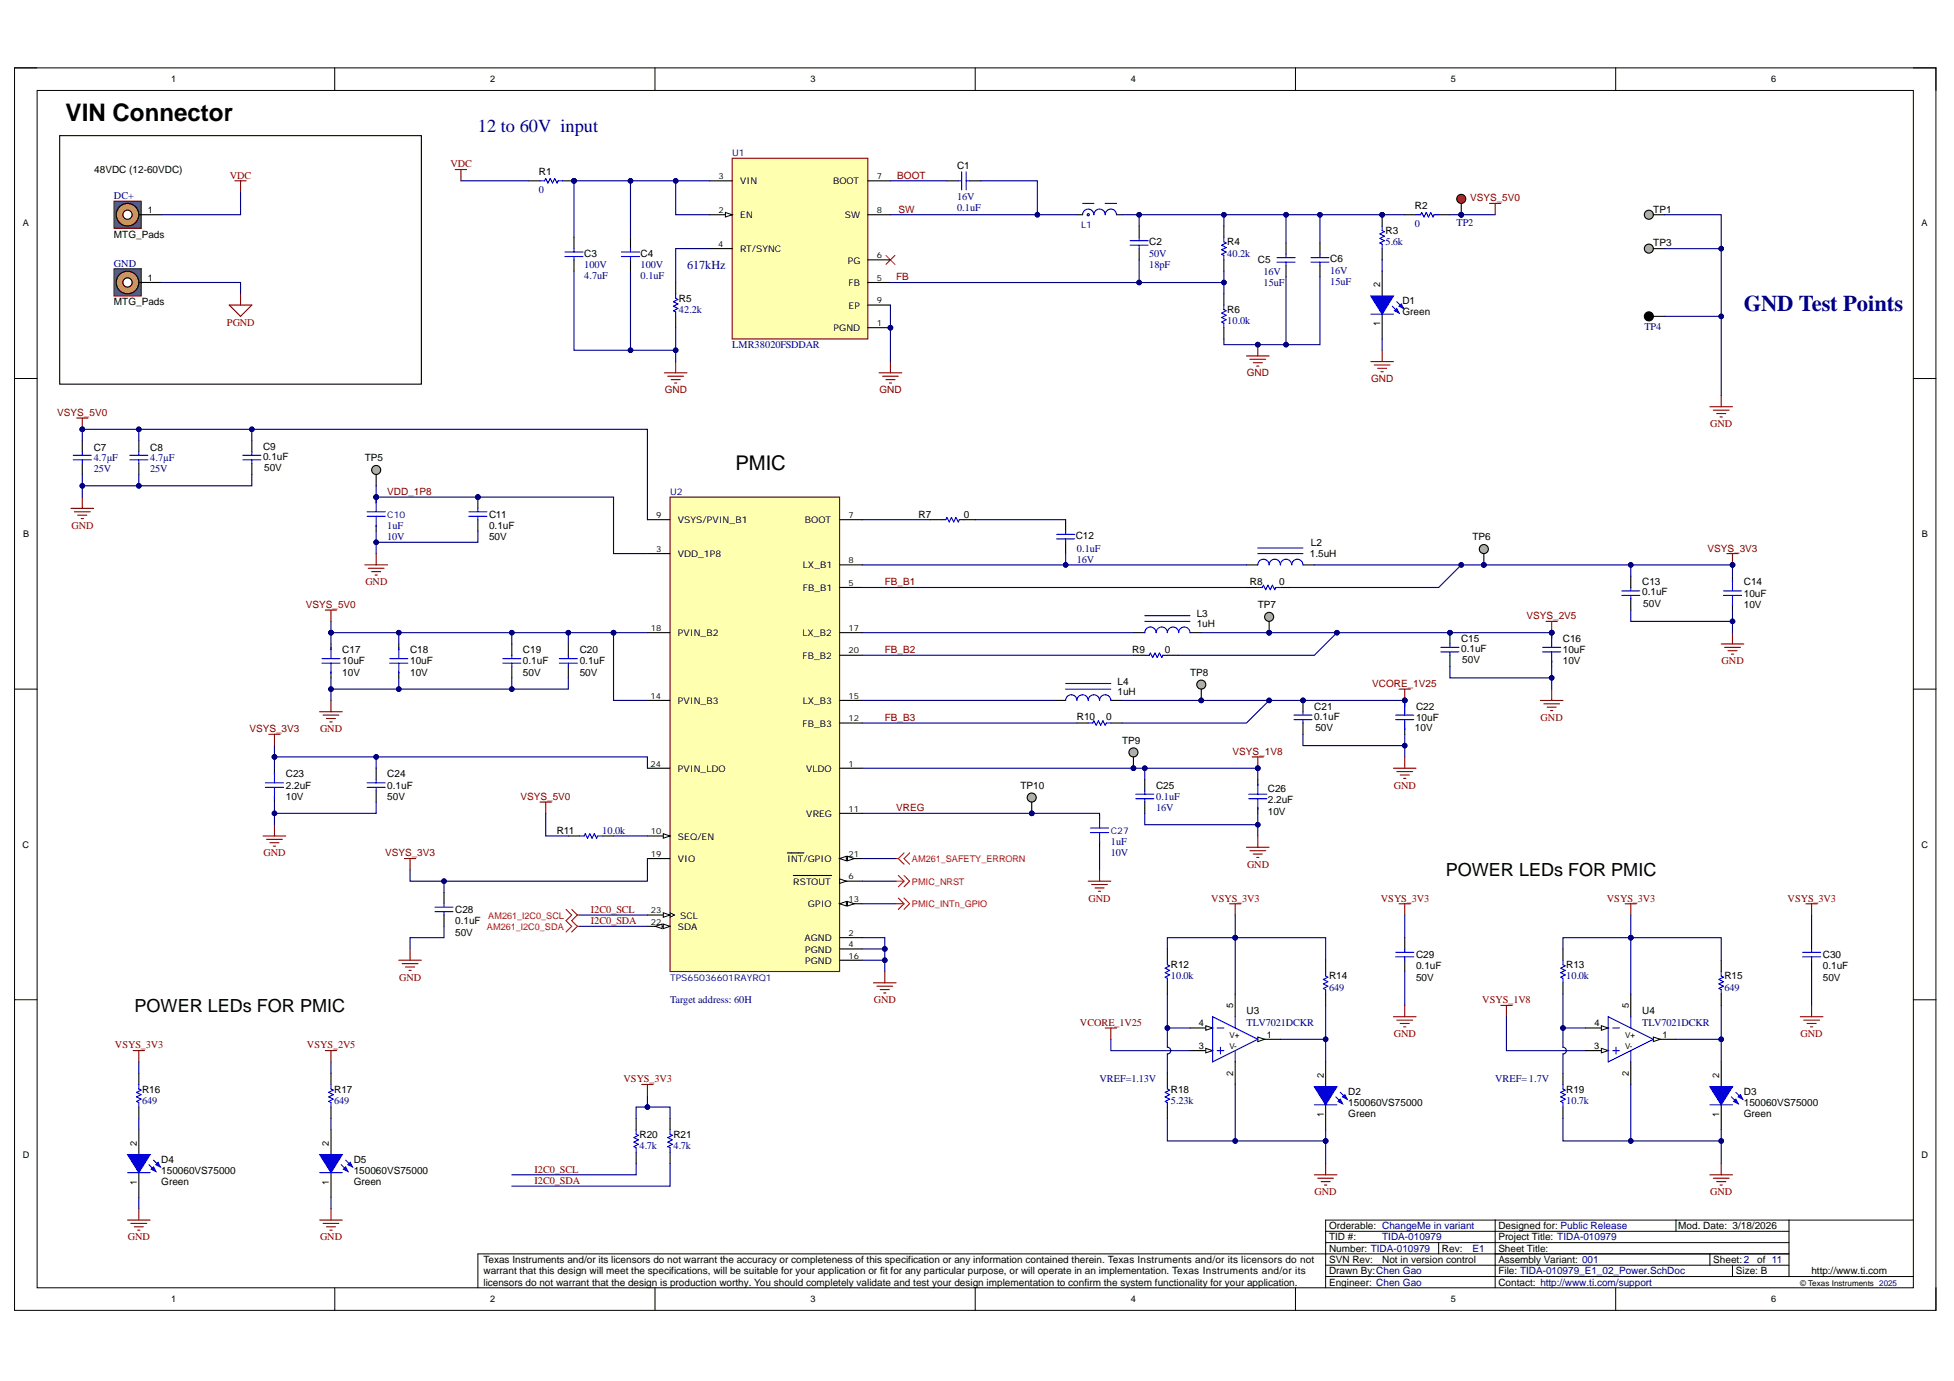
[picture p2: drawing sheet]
<svg xmlns="http://www.w3.org/2000/svg" width="297mm" height="210mm" viewBox="0 0 297 210" stroke-linecap="round" stroke-linejoin="round" font-family="sans-serif">
<defs><g id="words">
<text font-size="3.7" x="10" y="18.4">VIN Connector</text>
<text font-size="3.4" fill="#000080" x="265.1" y="47.3">GND Test Points</text>
<text font-size="3.1" x="111.8" y="71.5">PMIC</text>
<text font-size="2.8" fill="#000080" x="72.7" y="20">12 to 60V input</text>
<g font-size="2.7">
<text x="219.8" y="133.2">POWER LEDs FOR PMIC</text>
<text x="20.5" y="153.8">POWER LEDs FOR PMIC</text>
</g>
<text font-size="1.9" fill="#000080" x="104.4" y="40.8">617kHz</text>
<g font-size="1.6" fill="#800000">
<text x="35" y="27.1">VDC</text>
<text x="68.5" y="25.4">VDC</text>
<text x="34.5" y="49.5">PGND</text>
<text x="260" y="64.9">GND</text>
<text x="10.9" y="80.4">GND</text>
<text x="55.5" y="88.9">GND</text>
<text x="261.7" y="101">GND</text>
<text x="48.6" y="111.3">GND</text>
<text x="234.2" y="109.5">GND</text>
<text x="211.9" y="119.9">GND</text>
<text x="40.1" y="130.2">GND</text>
<text x="189.6" y="131.9">GND</text>
<text x="165.5" y="137">GND</text>
<text x="184.1" y="137">VSYS_3V3</text>
<text x="209.9" y="137">VSYS_3V3</text>
<text x="244.3" y="137">VSYS_3V3</text>
<text x="271.7" y="137">VSYS_3V3</text>
<text x="89.8" y="138.7">I2C0_SCL</text>
<text x="89.8" y="140.5">I2C0_SDA</text>
<text x="60.7" y="149">GND</text>
<text x="132.8" y="152.5">GND</text>
<text x="164.2" y="155.9">VCORE_1V25</text>
<text x="225.3" y="152.5">VSYS_1V8</text>
<text x="17.5" y="159.3">VSYS_3V3</text>
<text x="46.7" y="159.3">VSYS_2V5</text>
<text x="211.9" y="157.7">GND</text>
<text x="273.7" y="157.7">GND</text>
<text x="94.8" y="164.5">VSYS_3V3</text>
<text x="81.2" y="178.2">I2C0_SCL</text>
<text x="81.2" y="180">I2C0_SDA</text>
<text x="199.8" y="181.7">GND</text>
<text x="260" y="181.7">GND</text>
<text x="19.4" y="188.5">GND</text>
<text x="48.6" y="188.5">GND</text>
</g>
<g font-size="1.6" fill="#000080">
<text x="81.9" y="29.4">0</text>
<text x="17.3" y="30.2">DC+</text>
<text x="145.5" y="30.4">16V</text>
<text x="145.5" y="32.1">0.1uF</text>
<text x="215.1" y="34.5">0</text>
<text x="221.4" y="34.4">TP2</text>
<text x="17.3" y="40.5">GND</text>
<text x="88.8" y="40.7">100V</text>
<text x="97.4" y="40.7">100V</text>
<text x="174.7" y="39">50V</text>
<text x="174.7" y="40.7">18pF</text>
<text x="186.6" y="39">40.2k</text>
<text x="192.1" y="41.8">16V</text>
<text x="202.2" y="41.6">16V</text>
<text x="210.6" y="37.3">5.6k</text>
<text x="88.8" y="42.4">4.7uF</text>
<text x="97.4" y="42.4">0.1uF</text>
<text x="103.2" y="47.6">42.2k</text>
<text x="192.1" y="43.5">15uF</text>
<text x="202.2" y="43.3">15uF</text>
<text x="111.3" y="52.9">LMR38020FSDDAR</text>
<text x="186.6" y="49.3">10.0k</text>
<text x="250" y="50.2">TP4</text>
<text x="14.2" y="71.8">25V</text>
<text x="14.2" y="70.1">4.7µF</text>
<text x="22.8" y="71.8">25V</text>
<text x="22.8" y="70.1">4.7µF</text>
<text x="58.9" y="82.1">10V</text>
<text x="58.9" y="80.4">1uF</text>
<text x="163.7" y="83.8">0.1uF</text>
<text x="163.7" y="85.5">16V</text>
<text x="175.7" y="123.3">16V</text>
<text x="175.7" y="121.6">0.1uF</text>
<text x="91.5" y="126.7">10.0k</text>
<text x="168.9" y="130.2">10V</text>
<text x="168.9" y="128.4">1uF</text>
<text x="178" y="148.9">10.0k</text>
<text x="238.1" y="148.9">10.0k</text>
<text x="101.9" y="152.5">Target address: 60H</text>
<text x="189.5" y="155.9">TLV7021DCKR</text>
<text x="202" y="150.6">649</text>
<text x="249.6" y="155.9">TLV7021DCKR</text>
<text x="262.1" y="150.6">649</text>
<text x="21.6" y="167.7">649</text>
<text x="50.8" y="167.7">649</text>
<text x="167.1" y="164.5">VREF=1.13V</text>
<text x="178" y="167.7">5.23k</text>
<text x="227.3" y="164.5">VREF=1.7V</text>
<text x="238.1" y="167.7">10.7k</text>
<text x="97.2" y="174.6">4.7k</text>
<text x="102.4" y="174.6">4.7k</text>
</g>
<g font-size="1.5">
<text x="14.3" y="26.3">48VDC (12-60VDC)</text>
<text x="81.9" y="26.6">R1</text>
<text x="145.5" y="25.6">C1</text>
<text x="210.6" y="35.6">R3</text>
<text x="215.1" y="31.8">R2</text>
<text x="251.3" y="32.3">TP1</text>
<text x="17.3" y="36.1">MTG_Pads</text>
<text x="88.8" y="39">C3</text>
<text x="97.4" y="39">C4</text>
<text x="174.7" y="37.3">C2</text>
<text x="186.6" y="37.3">R4</text>
<text x="191.2" y="40">C5</text>
<text x="202.2" y="39.9">C6</text>
<text x="251.3" y="37.5">TP3</text>
<text x="17.3" y="46.4">MTG_Pads</text>
<text x="103.2" y="45.9">R5</text>
<text x="186.6" y="47.6">R6</text>
<text x="213.2" y="47.9">Green</text>
<text x="213.2" y="46.2">D1</text>
<text x="14.2" y="68.5">C7</text>
<text x="22.8" y="68.5">C8</text>
<text x="40" y="69.9">0.1uF</text>
<text x="40" y="68.4">C9</text>
<text x="40.2" y="71.6">50V</text>
<text x="55.5" y="70.1">TP5</text>
<text x="74.3" y="82.1">50V</text>
<text x="74.3" y="80.4">0.1uF</text>
<text x="74.3" y="78.7">C11</text>
<text x="139.6" y="78.7">R7</text>
<text x="146.5" y="78.7">0</text>
<text x="163.5" y="81.9">C12</text>
<text x="199.3" y="82.9">L2</text>
<text x="223.8" y="82.1">TP6</text>
<text x="190" y="89">R8</text>
<text x="194.5" y="89">0</text>
<text x="199.1" y="84.7">1.5uH</text>
<text x="249.6" y="89">C13</text>
<text x="265.1" y="89">C14</text>
<text x="181.9" y="95.3">1uH</text>
<text x="181.9" y="93.8">L3</text>
<text x="191.2" y="92.4">TP7</text>
<text x="249.6" y="90.5">0.1uF</text>
<text x="249.8" y="92.2">50V</text>
<text x="265.1" y="92.4">10V</text>
<text x="265.1" y="90.7">10uF</text>
<text x="52" y="101">10uF</text>
<text x="52" y="99.3">C17</text>
<text x="62.3" y="101">10uF</text>
<text x="62.3" y="99.3">C18</text>
<text x="79.5" y="101">0.1uF</text>
<text x="79.5" y="99.3">C19</text>
<text x="88.1" y="101">0.1uF</text>
<text x="88.1" y="99.3">C20</text>
<text x="172.1" y="99.3">R9</text>
<text x="177.1" y="99.3">0</text>
<text x="222.1" y="99.1">0.1uF</text>
<text x="222.1" y="97.6">C15</text>
<text x="222.3" y="100.8">50V</text>
<text x="237.6" y="101">10V</text>
<text x="237.6" y="99.3">10uF</text>
<text x="237.6" y="97.6">C16</text>
<text x="52" y="102.7">10V</text>
<text x="62.3" y="102.7">10V</text>
<text x="79.5" y="102.7">50V</text>
<text x="88.1" y="102.7">50V</text>
<text x="169.9" y="105.6">1uH</text>
<text x="169.9" y="104.1">L4</text>
<text x="180.9" y="102.7">TP8</text>
<text x="199.8" y="107.9">C21</text>
<text x="215.3" y="107.9">C22</text>
<text x="163.7" y="109.4">R10</text>
<text x="168.2" y="109.4">0</text>
<text x="170.6" y="113">TP9</text>
<text x="199.8" y="109.4">0.1uF</text>
<text x="200" y="111.1">50V</text>
<text x="215.1" y="111.1">10V</text>
<text x="215.3" y="109.6">10uF</text>
<text x="43.5" y="119.9">2.2uF</text>
<text x="43.5" y="118.2">C23</text>
<text x="58.9" y="119.9">0.1uF</text>
<text x="58.9" y="118.2">C24</text>
<text x="155.1" y="119.9">TP10</text>
<text x="175.7" y="119.9">C25</text>
<text x="43.5" y="121.6">10V</text>
<text x="58.9" y="121.6">50V</text>
<text x="192.7" y="122.1">2.2uF</text>
<text x="192.7" y="123.8">10V</text>
<text x="192.7" y="120.4">C26</text>
<text x="84.7" y="126.7">R11</text>
<text x="69.2" y="142.2">50V</text>
<text x="69.2" y="140.5">0.1uF</text>
<text x="69.2" y="138.8">C28</text>
<text x="178" y="147.2">R12</text>
<text x="202" y="148.9">R14</text>
<text x="215.3" y="149">50V</text>
<text x="215.3" y="147.3">0.1uF</text>
<text x="215.3" y="145.6">C29</text>
<text x="238.1" y="147.2">R13</text>
<text x="262.1" y="148.9">R15</text>
<text x="277.1" y="149">50V</text>
<text x="277.1" y="147.3">0.1uF</text>
<text x="277.1" y="145.6">C30</text>
<text x="189.5" y="154.2">U3</text>
<text x="249.6" y="154.2">U4</text>
<text x="21.6" y="166.1">R16</text>
<text x="50.8" y="166.1">R17</text>
<text x="178" y="166.1">R18</text>
<text x="205" y="166.4">D2</text>
<text x="238.1" y="166.1">R19</text>
<text x="265.1" y="166.4">D3</text>
<text x="97.2" y="172.9">R20</text>
<text x="102.4" y="172.9">R21</text>
<text x="205" y="169.8">Green</text>
<text x="205" y="168.1">150060VS75000</text>
<text x="265.1" y="169.8">Green</text>
<text x="265.1" y="168.1">150060VS75000</text>
<text x="24.5" y="176.7">D4</text>
<text x="24.5" y="178.4">150060VS75000</text>
<text x="53.8" y="176.7">D5</text>
<text x="53.8" y="178.4">150060VS75000</text>
<text x="24.5" y="180.1">Green</text>
<text x="53.8" y="180.1">Green</text>
<text x="73.5" y="192">Texas Instruments and/or its licensors do not warrant the accuracy or completeness of this specification or any information contained therein. Texas Instruments and/or its licensors do not</text>
<text x="202" y="192">SVN Rev:</text>
<text x="202" y="190.3">Number: TIDA-010979</text>
<text x="202" y="188.5">TID #:</text>
<text x="202" y="186.8">Orderable: ChangeMe in variant</text>
<text x="210.1" y="192">Not in version control</text>
<text x="219.2" y="190.3">Rev:</text>
<text x="227.8" y="190.3">Sheet Title:</text>
<text x="227.8" y="188.5">Project Title: TIDA-010979</text>
<text x="227.8" y="186.8">Designed for: Public Release</text>
<text x="227.8" y="192">Assembly Variant: 001</text>
<text x="255.1" y="186.8">Mod. Date: 3/18/2026</text>
<text x="260.4" y="192">Sheet:2</text>
<text x="267.1" y="192">of 11</text>
<text x="73.5" y="193.7">warrant that this design will meet the specifications, will be suitable for your application or fit for any particular purpose, or will operate in an implementation. Texas Instruments and/or its</text>
<text x="73.5" y="195.4">licensors do not warrant that the design is production worthy. You should completely validate and test your design implementation to confirm the system functionality for your application.</text>
<text x="202" y="193.7">Drawn By:Chen Gao</text>
<text x="202" y="195.4">Engineer: Chen Gao</text>
<text x="227.8" y="193.7">File: TIDA-010979_E1_02_Power.SchDoc</text>
<text x="227.8" y="195.4">Contact: http://www.ti.com/support</text>
<text x="263.9" y="193.7">Size: B</text>
<text x="275.4" y="193.7">http://www.ti.com</text>
</g>
<g font-size="1.5" fill="#800000">
<text x="136.4" y="27.1">BOOT</text>
<text x="136.6" y="32.3">SW</text>
<text x="223.5" y="30.6">VSYS_5V0</text>
<text x="136.2" y="42.6">FB</text>
<text x="101.1" y="59.8">GND</text>
<text x="133.7" y="59.8">GND</text>
<text x="189.5" y="57.2">GND</text>
<text x="208.4" y="58.1">GND</text>
<text x="8.7" y="63.2">VSYS_5V0</text>
<text x="58.9" y="75.3">VDD_1P8</text>
<text x="259.6" y="83.8">VSYS_3V3</text>
<text x="134.5" y="89">FB_B1</text>
<text x="46.5" y="92.4">VSYS_5V0</text>
<text x="232" y="94.1">VSYS_2V5</text>
<text x="134.5" y="99.3">FB_B2</text>
<text x="208.6" y="104.4">VCORE_1V25</text>
<text x="37.9" y="111.3">VSYS_3V3</text>
<text x="134.5" y="109.6">FB_B3</text>
<text x="187.4" y="114.7">VSYS_1V8</text>
<text x="79.1" y="121.6">VSYS_5V0</text>
<text x="136.2" y="123.3">VREG</text>
<text x="58.5" y="130.2">VSYS_3V3</text>
</g>
<g font-size="1.5" fill="#000080">
<text x="210.1" y="188.5">TIDA-010979</text>
<text x="223.8" y="190.3">E1</text>
</g>
<g font-size="1.4">
<text x="26" y="12.5">1</text>
<text x="74.5" y="12.5">2</text>
<text x="123.2" y="12.5">3</text>
<text x="171.9" y="12.5">4</text>
<text x="220.5" y="12.5">5</text>
<text x="269.2" y="12.5">6</text>
<text x="112.5" y="28">VIN</text>
<text x="126.6" y="28">BOOT</text>
<text x="3.5" y="34.4">A</text>
<text x="22.5" y="32.3">1</text>
<text x="112.5" y="33.2">EN</text>
<text x="128.4" y="33.2">SW</text>
<text x="292.1" y="34.4">A</text>
<text x="112.5" y="38.3">RT/SYNC</text>
<text x="128.9" y="40.1">PG</text>
<text x="22.5" y="42.6">1</text>
<text x="129" y="46.9">EP</text>
<text x="129" y="43.5">FB</text>
<text x="209.8" y="43.6" transform="rotate(-90 209.8 43.6)">2</text>
<text x="126.7" y="50.4">PGND</text>
<text x="209.8" y="49.6" transform="rotate(-90 209.8 49.6)">1</text>
<text x="3.5" y="81.6">B</text>
<text x="103" y="79.6">VSYS/PVIN_B1</text>
<text x="122.4" y="79.6">BOOT</text>
<text x="292.1" y="81.6">B</text>
<text x="103" y="84.7">VDD_1P8</text>
<text x="122" y="89.9">FB_B1</text>
<text x="122.1" y="86.4">LX_B1</text>
<text x="103" y="96.7">PVIN_B2</text>
<text x="122" y="100.2">FB_B2</text>
<text x="122" y="96.7">LX_B2</text>
<text x="103" y="107">PVIN_B3</text>
<text x="122" y="107">LX_B3</text>
<text x="122" y="110.5">FB_B3</text>
<text x="103" y="117.3">PVIN_LDO</text>
<text x="122.5" y="117.3">VLDO</text>
<text x="122.6" y="124.2">VREG</text>
<text x="3.4" y="128.8">C</text>
<text x="103" y="127.6">SEQ/EN</text>
<text x="103" y="131">VIO</text>
<text x="119.7" y="131">INT/GPIO</text>
<text x="292.1" y="128.8">C</text>
<text x="120.6" y="134.5">RSTOUT</text>
<text x="122.8" y="137.9">GPIO</text>
<text x="103" y="141.3">SDA</text>
<text x="103.4" y="139.7">SCL</text>
<text x="122.3" y="143.1">AGND</text>
<text x="122.4" y="144.8">PGND</text>
<text x="122.4" y="146.5">PGND</text>
<text x="182.3" y="156">4</text>
<text x="187.5" y="153.2" transform="rotate(-90 187.5 153.2)">5</text>
<text x="242.4" y="156">4</text>
<text x="247.6" y="153.2" transform="rotate(-90 247.6 153.2)">5</text>
<text x="182.3" y="159.4">3</text>
<text x="192.6" y="157.7">1</text>
<text x="242.4" y="159.4">3</text>
<text x="252.7" y="157.7">1</text>
<text x="187.5" y="163.5" transform="rotate(-90 187.5 163.5)">2</text>
<text x="201.2" y="163.8" transform="rotate(-90 201.2 163.8)">2</text>
<text x="247.6" y="163.5" transform="rotate(-90 247.6 163.5)">2</text>
<text x="261.3" y="163.8" transform="rotate(-90 261.3 163.8)">2</text>
<text x="201.2" y="169.8" transform="rotate(-90 201.2 169.8)">1</text>
<text x="261.3" y="169.8" transform="rotate(-90 261.3 169.8)">1</text>
<text x="3.5" y="176">D</text>
<text x="20.8" y="174.1" transform="rotate(-90 20.8 174.1)">2</text>
<text x="50" y="174.1" transform="rotate(-90 50 174.1)">2</text>
<text x="292.1" y="176">D</text>
<text x="20.8" y="180.1" transform="rotate(-90 20.8 180.1)">1</text>
<text x="50" y="180.1" transform="rotate(-90 50 180.1)">1</text>
<text x="26" y="197.9">1</text>
<text x="74.5" y="197.9">2</text>
<text x="123.2" y="197.9">3</text>
<text x="171.9" y="197.9">4</text>
<text x="220.5" y="197.9">5</text>
<text x="269.2" y="197.9">6</text>
</g>
<g font-size="1.4" fill="#000080">
<text x="111.3" y="23.8">U1</text>
<text x="164.4" y="34.6">L1</text>
<text x="101.9" y="75.3">U2</text>
<text x="58.9" y="78.7">C10</text>
<text x="168.9" y="126.8">C27</text>
<text x="101.9" y="149.1">TPS65036601RAYRQ1</text>
</g>
<g font-size="1.4" fill="#f00">
<text x="138.6" y="131">AM261_SAFETY_ERRORN</text>
<text x="138.6" y="134.5">PMIC_NRST</text>
<text x="138.6" y="137.9">PMIC_INTn_GPIO</text>
<text x="74" y="141.3">AM261_I2C0_SDA</text>
<text x="74.2" y="139.7">AM261_I2C0_SCL</text>
</g>
<g font-size="1.3">
<text x="109.2" y="27.2">3</text>
<text x="133.3" y="27.2">7</text>
<text x="109.2" y="32.4">2</text>
<text x="133.3" y="32.4">8</text>
<text x="109.2" y="37.5">4</text>
<text x="133.3" y="39.2">6</text>
<text x="133.3" y="46.1">9</text>
<text x="133.3" y="42.7">5</text>
<text x="133.3" y="49.5">1</text>
<text x="99.7" y="83.9">3</text>
<text x="99.7" y="78.7">9</text>
<text x="129" y="78.7">7</text>
<text x="129" y="89">5</text>
<text x="129" y="85.6">8</text>
<text x="98.9" y="95.9">18</text>
<text x="129" y="95.9">17</text>
<text x="129" y="99.3">20</text>
<text x="98.9" y="106.2">14</text>
<text x="129" y="106.2">15</text>
<text x="129" y="109.6">12</text>
<text x="98.9" y="116.5">24</text>
<text x="129" y="116.5">1</text>
<text x="129" y="123.4">11</text>
<text x="98.9" y="126.8">10</text>
<text x="98.9" y="130.2">19</text>
<text x="129" y="130.2">21</text>
<text x="129" y="133.7">6</text>
<text x="129" y="137.1">13</text>
<text x="98.9" y="138.8">23</text>
<text x="98.9" y="140.5">22</text>
<text x="129" y="142.2">2</text>
<text x="129" y="144">4</text>
<text x="129" y="145.7">16</text>
</g>
<g font-size="1.2">
<text x="186.9" y="157.7">V+</text>
<text x="186.9" y="159.4">V-</text>
<text x="247" y="157.7">V+</text>
<text x="247" y="159.4">V-</text>
<text x="273.7" y="195.5">© Texas Instruments 2025</text>
</g>
</g></defs>
<path d="M2.2 10.3h292.1v188.9h-292.1z" fill="none" stroke="#000" stroke-width=".15"/>
<path d="M5.6 13.7h285.3v182h-285.3z" fill-rule="evenodd" fill="#fff"/>
<g fill="none" stroke="#000" stroke-width=".15">
<path d="M2.2 10.3h3.4M5.6 13.7h285.3v182h-285.3zM50.9 10.3v3.4M99.6 10.3v3.4M148.2 10.3v3.4M196.9 10.3v3.4M245.6 10.3v3.4M290.9 10.3h3.4v3.4M2.2 57.5h3.4M290.9 57.5h3.4M2.2 104.7h3.4M290.9 104.7h3.4"/>
<path d="M2.2 152h3.4M290.9 152h3.4M50.9 195.7v3.5M99.6 195.7v3.5M148.3 195.7v3.5M196.9 195.7v3.5M201.5 194h89.4M201.5 192.3h70.5M201.5 188.9h70.5M201.5 187.2h70.5M218.7 188.9v1.7M227.3 185.4v10.3"/>
<path d="M245.6 195.7v3.5M254.8 185.4v1.8M259.9 190.6v1.7M263.4 192.3v1.7M272 190.6h-199.4v5.1M272 185.4v8.6M290.9 185.4h-89.4v10.3M294.3 195.7v3.5"/>
</g>
<path d="M189.5 54.1h3.4M190 54.6h2.4M190.5 55.1h1.4M191 55.6h.4M191.2 52.4v1.7" fill="none" stroke="#800000" stroke-width=".17"/>
<circle cx="191.2" cy="52.4" r=".34" fill="#000080"/>
<circle cx="191.2" cy="52.4" r=".34" fill="none" stroke="#000080" stroke-width=".15"/>
<path d="M69.2 25.8h1.7M70.1 25.8v1.7M101 56.7h3.4M101.5 57.2h2.4M102 57.7h1.4M102.5 58.2h.4M102.7 55v1.7M133.6 56.7h3.5M134.2 57.2h2.4M134.7 57.7h1.3M135.2 58.2h.3M135.4 55v1.7" fill="none" stroke="#800000" stroke-width=".17"/>
<g fill="none" stroke="#000" stroke-width=".17">
<path d="M87.3 36.1v1.7M87.3 39.5v1.7M95.8 36.1v1.7M95.8 39.5v1.7M144 27.5h1.7M147.4 27.5h1.7M173.2 34.4v1.7M173.2 37.8v1.7M186 34.4v1.7M186 39.5v1.7M213.5 32.6h1.8M218.7 32.6h1.7"/>
<path d="M102.7 42.9v1.8M102.7 48.1v1.7"/>
</g>
<g fill="none" stroke="#00f" stroke-width=".17">
<path d="M85.9 38.3h2.7M85.9 39h2.7M87.3 37.8v.5M87.3 39v.5M94.5 38.3h2.7M94.5 39h2.7M95.8 37.8v.5M95.8 39v.5M145.7 27.5h.5M146.2 26.1v2.8M146.9 26.1v2.8M146.9 27.5h.5"/>
<path d="M171.8 36.6h2.7M171.8 37.3h2.7M173.2 36.1v.5M173.2 37.3v.5M186 36.1v.7l.4 .1-.7 .4 .7 .3-.7 .4 .7 .3-.7 .3 .3 .2v.7M215.3 32.6h.6l.2-.3 .4 .7 .3-.7 .3 .7 .4-.7 .3 .7 .2-.4h.7M102.7 44.7v.6l.4 .2-.7 .4 .7 .3-.7 .3 .7 .4-.7 .3 .3 .2v.7"/>
</g>
<path d="M134.7 38.8l1.3 1.4M136 38.8l-1.3 1.4" fill="none" stroke="#f00" stroke-width=".15"/>
<circle cx="87.3" cy="27.5" r=".34" fill="#000080"/>
<circle cx="87.3" cy="27.5" r=".34" fill="none" stroke="#000080" stroke-width=".15"/>
<path d="M80.4 27.5h1.7M85.5 27.5h1.8" fill="none" stroke="#000" stroke-width=".17"/>
<circle cx="87.3" cy="27.5" r=".34" fill="#000080"/>
<circle cx="87.3" cy="27.5" r=".34" fill="none" stroke="#000080" stroke-width=".15"/>
<path d="M82.1 27.5h.7l.2-.4 .3 .7 .3-.7 .4 .7 .3-.7 .4 .7 .1-.3h.7M194.1 39.2h2.8M194.1 39.8h2.8M195.5 38.6v.6M195.5 39.8v.6M199.3 39.2h2.7M199.3 39.8h2.7M200.7 38.6v.6M200.7 39.8v.6" fill="none" stroke="#00f" stroke-width=".17"/>
<path d="M9.1 20.6h55v37.8h-55zM195.5 36.9v1.7M200.7 36.9v1.7M195.5 40.4v1.7M200.7 40.4v1.7" fill="none" stroke="#000" stroke-width=".17"/>
<path d="M35.7 27.5h1.7M36.6 27.5v1.7M262.5 84.1h1.7M263.4 84.1v1.8" fill="none" stroke="#800000" stroke-width=".17"/>
<circle cx="263.4" cy="85.9" r=".34" fill="#000080"/>
<circle cx="263.4" cy="85.9" r=".34" fill="none" stroke="#000080" stroke-width=".15"/>
<path d="M11.7 63.5h1.7M12.5 63.5v1.8" fill="none" stroke="#800000" stroke-width=".17"/>
<circle cx="12.5" cy="65.3" r=".34" fill="#000080"/>
<circle cx="12.5" cy="65.3" r=".34" fill="none" stroke="#000080" stroke-width=".15"/>
<path d="M235 94.4h1.7M235.9 94.4v1.8M61.5 130.5h1.7M62.3 130.5v1.7" fill="none" stroke="#800000" stroke-width=".17"/>
<circle cx="235.9" cy="96.2" r=".34" fill="#000080"/>
<circle cx="235.9" cy="96.2" r=".34" fill="none" stroke="#000080" stroke-width=".15"/>
<path d="M212.7 104.7h1.7M213.5 104.7v1.8" fill="none" stroke="#800000" stroke-width=".17"/>
<circle cx="213.5" cy="106.5" r=".34" fill="#000080"/>
<circle cx="213.5" cy="106.5" r=".34" fill="none" stroke="#000080" stroke-width=".15"/>
<path d="M86.1 138.2l.8 .9-.8 .8 .8 .9-.8 .9M86.9 138.2l.9 .9M87.8 139.1l-.9 .8 .9 .9M87.8 139.1h.3M87.8 140.8l-.9 .9M87.8 140.8h.3" fill="none" stroke="#f00" stroke-width=".17"/>
<path d="M50.3 97.9v.8M60.6 97.9v.8M263.4 87.6v.8M263.4 91.9v.8M50.3 102.2v.8M60.6 102.2v.8" fill="none" stroke="#000" stroke-width=".17"/>
<path d="M50.3 98.4v1.7M60.6 98.4v1.7M262 89.8h2.7M262 90.5h2.7M263.4 88.1v1.7M263.4 90.5v1.5M48.9 100.1h2.8M48.9 100.8h2.8M50.3 100.8v1.5M59.2 100.1h2.8M59.2 100.8h2.8M60.6 100.8v1.5" fill="none" stroke="#00f" stroke-width=".17"/>
<path d="M190.3 115h1.8M191.2 115v1.8" fill="none" stroke="#800000" stroke-width=".17"/>
<circle cx="191.2" cy="116.8" r=".34" fill="#000080"/>
<circle cx="191.2" cy="116.8" r=".34" fill="none" stroke="#000080" stroke-width=".15"/>
<path d="M172.3 96.2h1.7M180.9 96.2h1.7M189.5 85.9h1.7M198.1 85.9h1.7M160.3 106.5h1.7M168.9 106.5h1.7" fill="none" stroke="#000" stroke-width=".17"/>
<path d="M174 96.2a.86 .86 0 0 1 .9-.9 .86 .86 0 0 1 .8 .9 .86 .86 0 0 1 .9-.9 .86 .86 0 0 1 .9 .9 .86 .86 0 0 1 .8-.9 .86 .86 0 0 1 .9 .9 .86 .86 0 0 1 .8-.9 .86 .86 0 0 1 .9 .9M174 94.4h6.9M174 93.6h6.9M191.2 85.9a.86 .86 0 0 1 .9-.9 .86 .86 0 0 1 .8 .9 .86 .86 0 0 1 .9-.9 .86 .86 0 0 1 .8 .9 .86 .86 0 0 1 .9-.9 .86 .86 0 0 1 .9 .9 .86 .86 0 0 1 .8-.9 .86 .86 0 0 1 .9 .9M191.2 84.1h6.9M191.2 83.3h6.9M162 106.5a.86 .86 0 0 1 .9-.9 .86 .86 0 0 1 .8 .9 .86 .86 0 0 1 .9-.9 .86 .86 0 0 1 .8 .9 .86 .86 0 0 1 .9-.9 .86 .86 0 0 1 .8 .9 .86 .86 0 0 1 .9-.9 .86 .86 0 0 1 .9 .9M162 104.7h6.9M162 103.9h6.9" fill="none" stroke="#00f" stroke-width=".17"/>
<circle cx="57.2" cy="75.6" r=".34" fill="#000080"/>
<circle cx="57.2" cy="75.6" r=".34" fill="none" stroke="#000080" stroke-width=".15"/>
<path d="M57.2 75.6v.8" fill="none" stroke="#000" stroke-width=".17"/>
<circle cx="57.2" cy="75.6" r=".34" fill="#000080"/>
<circle cx="57.2" cy="75.6" r=".34" fill="none" stroke="#000080" stroke-width=".15"/>
<path d="M57.2 79.8v.9M167.1 123.6v.9M167.1 127.9v.9" fill="none" stroke="#000" stroke-width=".17"/>
<path d="M55.8 77.8h2.8M55.8 78.5h2.8M57.2 76.1v1.7M57.2 78.5v1.5M165.8 125.9h2.7M165.8 126.5h2.7M167.1 124.1v1.8M167.1 126.5v1.6" fill="none" stroke="#00f" stroke-width=".17"/>
<path d="M101.9 75.6h25.7v72.1h-25.7z" fill-rule="evenodd" fill="#ffffb0"/>
<path d="M101.9 75.6h25.7v72.1h-25.7z" fill="none" stroke="#800000" stroke-width=".17"/>
<path d="M98.4 79h3.5M98.4 96.2h3.5M98.4 84.1h3.5M127.6 96.2h3.5M127.6 89.3h3.5M127.6 99.6h3.5M127.6 85.9h3.5M98.4 106.5h3.5M98.4 116.8h3.5M127.6 106.5h3.5M127.6 109.9h3.5M127.6 130.5h3.5" fill="none" stroke="#000" stroke-width=".17"/>
<path d="M127.6 130.5l1.1-.3v.6z" fill="#f8fcff"/>
<path d="M127.6 130.5l1.1-.3v.6z" fill="none" stroke="#000" stroke-width=".15"/>
<path d="M128.8 130.2l1.1 .3-1.1 .3z" fill="#f8fcff"/>
<path d="M128.8 130.2l1.1 .3-1.1 .3z" fill="none" stroke="#000" stroke-width=".15"/>
<path d="M119.7 129.6h2.5M127.6 133.9h3.5" fill="none" stroke="#000" stroke-width=".17"/>
<path d="M127.6 133.6l1.1 .3-1.1 .4z" fill="#f8fcff"/>
<path d="M127.6 133.6l1.1 .3-1.1 .4z" fill="none" stroke="#000" stroke-width=".15"/>
<path d="M127.6 79h3.5M120.6 133.1h5.8M127.6 137.4h3.5" fill="none" stroke="#000" stroke-width=".17"/>
<path d="M127.6 137.4l1.1-.4v.7z" fill="#f8fcff"/>
<path d="M127.6 137.4l1.1-.4v.7z" fill="none" stroke="#000" stroke-width=".15"/>
<path d="M128.8 137l1.1 .4-1.1 .3z" fill="#f8fcff"/>
<path d="M128.8 137l1.1 .4-1.1 .3z" fill="none" stroke="#000" stroke-width=".15"/>
<path d="M98.4 139.1h3.5" fill="none" stroke="#000" stroke-width=".17"/>
<path d="M100.8 138.7l1.1 .4-1.1 .3z" fill="#f8fcff"/>
<path d="M100.8 138.7l1.1 .4-1.1 .3zM101.9 138.7l.6 .4-.6 .3" fill="none" stroke="#000" stroke-width=".15"/>
<path d="M98.4 140.8h3.5" fill="none" stroke="#000" stroke-width=".17"/>
<path d="M100.8 140.5l1.1 .3-1.1 .3z" fill="#f8fcff"/>
<path d="M100.8 140.5l1.1 .3-1.1 .3z" fill="none" stroke="#000" stroke-width=".15"/>
<path d="M99.6 140.8l1.1-.3v.6z" fill="#f8fcff"/>
<path d="M99.6 140.8l1.1-.3v.6z" fill="none" stroke="#000" stroke-width=".15"/>
<path d="M98.4 127.1h3.5" fill="none" stroke="#000" stroke-width=".17"/>
<path d="M100.8 126.7l1.1 .4-1.1 .3z" fill="#f8fcff"/>
<path d="M100.8 126.7l1.1 .4-1.1 .3z" fill="none" stroke="#000" stroke-width=".15"/>
<g fill="none" stroke="#000" stroke-width=".17">
<path d="M141.4 79h1.7M146.5 79h1.7M172.3 99.6h1.7M177.5 99.6h1.7M189.5 89.3h1.7M194.6 89.3h1.8M127.6 116.8h3.5M163.7 109.9h1.7M168.9 109.9h1.7M98.4 130.5h3.5M127.6 123.6h3.5M127.6 142.5h3.5"/>
<path d="M127.6 144.2h3.5M127.6 145.9h3.5"/>
</g>
<path d="M143.1 79h.7l.2-.4 .3 .7 .3-.7 .4 .7 .3-.7 .4 .7 .1-.3h.7M174 99.6h.7l.2-.3 .3 .6 .4-.6 .3 .6 .4-.6 .3 .6 .2-.3h.7M191.2 89.3h.7l.2-.4 .3 .7 .3-.7 .4 .7 .3-.7 .4 .7 .2-.3h.6M165.4 109.9h.7l.2-.3 .3 .6 .4-.6 .3 .6 .4-.6 .3 .6 .2-.3h.7" fill="none" stroke="#00f" stroke-width=".17"/>
<circle cx="235.9" cy="96.2" r=".34" fill="#000080"/>
<circle cx="235.9" cy="96.2" r=".34" fill="none" stroke="#000080" stroke-width=".15"/>
<path d="M235.9 96.2v.8" fill="none" stroke="#000" stroke-width=".17"/>
<circle cx="235.9" cy="96.2" r=".34" fill="#000080"/>
<circle cx="235.9" cy="96.2" r=".34" fill="none" stroke="#000080" stroke-width=".15"/>
<path d="M235.9 100.5v.8" fill="none" stroke="#000" stroke-width=".17"/>
<path d="M234.5 98.4h2.8M234.5 99.1h2.8M235.9 96.7v1.7M235.9 99.1v1.5" fill="none" stroke="#00f" stroke-width=".17"/>
<circle cx="213.5" cy="106.5" r=".34" fill="#000080"/>
<circle cx="213.5" cy="106.5" r=".34" fill="none" stroke="#000080" stroke-width=".15"/>
<path d="M213.5 106.5v.8" fill="none" stroke="#000" stroke-width=".17"/>
<circle cx="213.5" cy="106.5" r=".34" fill="#000080"/>
<circle cx="213.5" cy="106.5" r=".34" fill="none" stroke="#000080" stroke-width=".15"/>
<path d="M12.5 67v1.7M12.5 70.4v1.7M21.1 67v1.7M21.1 70.4v1.7M38.3 67v1.7M38.3 70.4v1.7M41.7 116.8v.8M191.2 118.5v.8M213.5 110.8v.8M41.7 121.1v.8M191.2 122.8v.8" fill="none" stroke="#000" stroke-width=".17"/>
<g fill="none" stroke="#00f" stroke-width=".17">
<path d="M11.1 69.2h2.8M11.1 69.9h2.8M12.5 68.7v.5M12.5 69.9v.5M19.7 69.2h2.8M19.7 69.9h2.8M21.1 68.7v.5M21.1 69.9v.5M36.9 69.2h2.8M36.9 69.9h2.8M38.3 68.7v.5M38.3 69.9v.5"/>
<path d="M40.3 119.7h2.8M40.3 119h2.8M41.7 117.4v1.6M41.7 119.7v1.7M191.2 119.2v1.5M212.2 108.7h2.7M212.2 109.4h2.7M213.5 107v1.7M213.5 109.4v1.5M189.8 121.4h2.8M189.8 120.7h2.8M191.2 121.4v1.7"/>
</g>
<circle cx="57.2" cy="71.4" r=".69" fill="#b2acb0"/>
<g fill="none" stroke="#000" stroke-width=".17">
<path d="M57.2 72.1v1.7"/>
<circle cx="57.2" cy="71.4" r=".69"/>
</g>
<circle cx="192.9" cy="96.2" r=".34" fill="#000080"/>
<circle cx="192.9" cy="96.2" r=".34" fill="none" stroke="#000080" stroke-width=".15"/>
<circle cx="192.9" cy="93.8" r=".69" fill="#b2acb0"/>
<g fill="none" stroke="#000" stroke-width=".17">
<path d="M192.9 94.4v1.8"/>
<circle cx="192.9" cy="93.8" r=".69"/>
</g>
<circle cx="192.9" cy="96.2" r=".34" fill="#000080"/>
<circle cx="192.9" cy="96.2" r=".34" fill="none" stroke="#000080" stroke-width=".15"/>
<circle cx="182.6" cy="106.5" r=".34" fill="#000080"/>
<circle cx="182.6" cy="106.5" r=".34" fill="none" stroke="#000080" stroke-width=".15"/>
<circle cx="182.6" cy="104.1" r=".69" fill="#b2acb0"/>
<g fill="none" stroke="#000" stroke-width=".17">
<path d="M182.6 104.7v1.8"/>
<circle cx="182.6" cy="104.1" r=".69"/>
</g>
<circle cx="182.6" cy="106.5" r=".34" fill="#000080"/>
<circle cx="182.6" cy="106.5" r=".34" fill="none" stroke="#000080" stroke-width=".15"/>
<circle cx="172.3" cy="116.8" r=".34" fill="#000080"/>
<circle cx="172.3" cy="116.8" r=".34" fill="none" stroke="#000080" stroke-width=".15"/>
<circle cx="172.3" cy="114.4" r=".69" fill="#b2acb0"/>
<g fill="none" stroke="#000" stroke-width=".17">
<path d="M172.3 115v1.8"/>
<circle cx="172.3" cy="114.4" r=".69"/>
</g>
<circle cx="172.3" cy="116.8" r=".34" fill="#000080"/>
<circle cx="172.3" cy="116.8" r=".34" fill="none" stroke="#000080" stroke-width=".15"/>
<circle cx="156.8" cy="123.6" r=".34" fill="#000080"/>
<circle cx="156.8" cy="123.6" r=".34" fill="none" stroke="#000080" stroke-width=".15"/>
<circle cx="156.8" cy="121.2" r=".69" fill="#b2acb0"/>
<g fill="none" stroke="#000" stroke-width=".17">
<path d="M156.8 121.9v1.7"/>
<circle cx="156.8" cy="121.2" r=".69"/>
</g>
<circle cx="156.8" cy="123.6" r=".34" fill="#000080"/>
<circle cx="156.8" cy="123.6" r=".34" fill="none" stroke="#000080" stroke-width=".15"/>
<path d="M136.2 133.9h1.2M136.2 130.5h.4M136.2 137.4h1.2M136.6 133.1l.8 .8M136.6 130.5l.8 .9M136.6 136.5l.8 .9M137.4 133.9l-.8 .9M137.4 133.1l.9 .8-.9 .9M137.4 129.6l-.8 .9M137.4 137.4l-.8 .8M137.4 136.5l.9 .9-.9 .8M138.3 129.6l-.9 .9 .9 .9" fill="none" stroke="#f00" stroke-width=".17"/>
<path d="M82.1 121.9h1.7M83 121.9v1.7" fill="none" stroke="#800000" stroke-width=".17"/>
<circle cx="72.6" cy="75.6" r=".34" fill="#000080"/>
<circle cx="72.6" cy="75.6" r=".34" fill="none" stroke="#000080" stroke-width=".15"/>
<path d="M72.6 75.6v1.7" fill="none" stroke="#000" stroke-width=".17"/>
<circle cx="72.6" cy="75.6" r=".34" fill="#000080"/>
<circle cx="72.6" cy="75.6" r=".34" fill="none" stroke="#000080" stroke-width=".15"/>
<path d="M72.6 79v1.7M77.8 97.9v1.7M247.9 87.6v1.7M247.9 91v1.7M77.8 101.3v1.7M67.5 135.6v1.8M67.5 139.1v1.7M86.4 127.1h1.7M91.6 127.1h1.7" fill="none" stroke="#000" stroke-width=".17"/>
<g fill="none" stroke="#00f" stroke-width=".17">
<path d="M71.3 77.8h2.7M71.3 78.5h2.7M72.6 77.3v.5M72.6 78.5v.5M77.8 99.6v.5M246.5 89.8h2.8M246.5 90.5h2.8M247.9 89.3v.5M247.9 90.5v.5M76.4 100.1h2.8M76.4 100.8h2.8M77.8 100.8v.5"/>
<path d="M66.1 137.9h2.8M66.1 138.6h2.8M67.5 137.4v.5M67.5 138.6v.5M88.1 127.1h.7l.2-.4 .3 .7 .4-.7 .3 .7 .3-.7 .4 .7 .2-.3h.7"/>
</g>
<path d="M40.9 111.6h1.7M41.7 111.6v1.7" fill="none" stroke="#800000" stroke-width=".17"/>
<circle cx="220.4" cy="96.2" r=".34" fill="#000080"/>
<circle cx="220.4" cy="96.2" r=".34" fill="none" stroke="#000080" stroke-width=".15"/>
<path d="M220.4 96.2v1.7" fill="none" stroke="#000" stroke-width=".17"/>
<circle cx="220.4" cy="96.2" r=".34" fill="#000080"/>
<circle cx="220.4" cy="96.2" r=".34" fill="none" stroke="#000080" stroke-width=".15"/>
<path d="M220.4 99.6v1.7" fill="none" stroke="#000" stroke-width=".17"/>
<path d="M219 98.4h2.8M219 99.1h2.8M220.4 97.9v.5M220.4 99.1v.5" fill="none" stroke="#00f" stroke-width=".17"/>
<circle cx="198.1" cy="106.5" r=".34" fill="#000080"/>
<circle cx="198.1" cy="106.5" r=".34" fill="none" stroke="#000080" stroke-width=".15"/>
<path d="M198.1 106.5v1.7" fill="none" stroke="#000" stroke-width=".17"/>
<circle cx="198.1" cy="106.5" r=".34" fill="#000080"/>
<circle cx="198.1" cy="106.5" r=".34" fill="none" stroke="#000080" stroke-width=".15"/>
<path d="M162 79v1.7M86.4 97.9v1.7M162 82.4v1.7M57.2 116.8v1.7M86.4 101.3v1.7M174 118.5v1.7M198.1 109.9v1.7M57.2 120.2v1.7M174 121.9v1.7M21.1 171.7v3.8M21.1 178.2v3.8" fill="none" stroke="#000" stroke-width=".17"/>
<g fill="none" stroke="#00f" stroke-width=".17">
<path d="M86.4 99.6v.5M160.6 81.2h2.8M160.6 81.9h2.8M162 80.7v.5M162 81.9v.5M55.8 119h2.8M55.8 119.7h2.8M57.2 118.5v.5M57.2 119.7v.5M85 100.1h2.8M85 100.8h2.8M86.4 100.8v.5"/>
<path d="M196.7 108.7h2.7M196.7 109.4h2.7M198.1 108.2v.5M198.1 109.4v.5M172.6 120.7h2.8M172.6 121.4h2.8M174 120.2v.5M174 121.4v.5M22.7 177l1 1.1M23.3 176.3l1.1 1.1"/>
</g>
<g fill="none" stroke="#800000" stroke-width=".17">
<path d="M226.4 30.9h1.7M227.3 30.9v1.7M10.8 77.3h3.4M11.3 77.8h2.4M11.8 78.3h1.4M12.3 78.8h.4M12.5 75.6v1.7M49.5 92.7h1.7M50.3 92.7v1.7M55.5 85.9h3.4M56 86.4h2.4M56.5 86.9h1.4"/>
<path d="M57 87.4h.4M57.2 84.1v1.8M261.7 97.9h3.4M262.2 98.4h2.4M262.7 98.9h1.4M263.2 99.4h.3M263.4 96.2v1.7M48.6 108.2h3.4M49.1 108.7h2.4M49.6 109.2h1.4M50.1 109.7h.4M50.3 106.5v1.7"/>
<path d="M211.8 116.8h3.5M212.3 117.3h2.4M212.9 117.8h1.3M213.4 118.3h.3M213.5 115v1.8M234.2 106.5h3.4M234.7 107h2.4M235.2 107.5h1.4M235.7 108h.3M235.9 104.7v1.8M40 127.1h3.4M40.5 127.6h2.4"/>
<path d="M41 128.1h1.4M41.5 128.6h.4M41.7 125.3v1.8M165.4 133.9h3.5M165.9 134.4h2.4M166.5 135h1.3M167 135.5h.3M167.1 132.2v1.7M189.5 128.8h3.4M190 129.3h2.4M190.5 129.8h1.4M191 130.3h.4"/>
<path d="M191.2 127.1v1.7M60.6 145.9h3.5M61.1 146.5h2.4M61.7 147h1.3M62.2 147.5h.3M62.3 144.2v1.7M132.8 149.4h3.4M133.3 149.9h2.4M133.8 150.4h1.4M134.3 150.9h.4M134.5 147.7v1.7"/>
</g>
<path d="M23 177.7l.3-.3 .4 .7z" fill="#00f"/>
<path d="M23 177.7l.3-.3 .4 .7z" fill="none" stroke="#00f" stroke-width=".17"/>
<path d="M23.7 177l.3-.3 .4 .7z" fill="#00f"/>
<path d="M23.7 177l.3-.3 .4 .7z" fill="none" stroke="#00f" stroke-width=".17"/>
<path d="M19.4 175.5h3.4l-1.7 2.7z" fill="#00f"/>
<path d="M19.4 175.5h3.4l-1.7 2.7zM19.4 178.2h3.4M51.9 177l1 1.1M52.5 176.3l1.1 1.1" fill="none" stroke="#00f" stroke-width=".17"/>
<path d="M20.2 159.7h1.8M21.1 159.7v1.7M19.4 185.4h3.4M19.9 185.9h2.4M20.4 186.5h1.4M20.9 187h.4M21.1 183.7v1.7" fill="none" stroke="#800000" stroke-width=".17"/>
<path d="M50.3 171.7v3.8M50.3 178.2v3.8" fill="none" stroke="#000" stroke-width=".17"/>
<path d="M52.2 177.7l.3-.3 .4 .7z" fill="#00f"/>
<path d="M52.2 177.7l.3-.3 .4 .7z" fill="none" stroke="#00f" stroke-width=".17"/>
<path d="M52.9 177l.3-.3 .4 .7z" fill="#00f"/>
<path d="M52.9 177l.3-.3 .4 .7z" fill="none" stroke="#00f" stroke-width=".17"/>
<path d="M48.6 175.5h3.4l-1.7 2.7z" fill="#00f"/>
<path d="M48.6 175.5h3.4l-1.7 2.7zM48.6 178.2h3.4M203.1 166.7l1 1.1M203.7 166l1.1 1.1" fill="none" stroke="#00f" stroke-width=".17"/>
<path d="M49.5 159.7h1.7M50.3 159.7v1.7M48.6 185.4h3.4M49.1 185.9h2.4M49.6 186.5h1.4M50.1 187h.4M50.3 183.7v1.7" fill="none" stroke="#800000" stroke-width=".17"/>
<path d="M201.5 161.4v3.8M201.5 167.9v3.8" fill="none" stroke="#000" stroke-width=".17"/>
<path d="M203.4 167.4l.3-.3 .4 .7z" fill="#00f"/>
<path d="M203.4 167.4l.3-.3 .4 .7z" fill="none" stroke="#00f" stroke-width=".17"/>
<path d="M204.1 166.7l.3-.3 .4 .7z" fill="#00f"/>
<path d="M204.1 166.7l.3-.3 .4 .7z" fill="none" stroke="#00f" stroke-width=".17"/>
<path d="M199.8 165.2h3.4l-1.7 2.7z" fill="#00f"/>
<path d="M199.8 165.2h3.4l-1.7 2.7zM199.8 167.9h3.4" fill="none" stroke="#00f" stroke-width=".17"/>
<path d="M168 156.2h1.7M168.9 156.2v1.8M199.8 178.6h3.4M200.3 179.1h2.4M200.8 179.6h1.4M201.5 176.9v1.7M201.3 180.1h.4" fill="none" stroke="#800000" stroke-width=".17"/>
<path d="M180.9 156.2h3.4" fill="none" stroke="#000" stroke-width=".17"/>
<path d="M183.3 155.9l1 .3-1 .4z" fill="#f8fcff"/>
<path d="M183.3 155.9l1 .3-1 .4z" fill="none" stroke="#000" stroke-width=".15"/>
<path d="M180.9 159.7h3.4" fill="none" stroke="#000" stroke-width=".17"/>
<path d="M183.3 159.3l1 .4-1 .3z" fill="#f8fcff"/>
<path d="M183.3 159.3l1 .4-1 .3z" fill="none" stroke="#000" stroke-width=".15"/>
<path d="M191.2 158h3.4M187.8 161.4v3.4" fill="none" stroke="#000" stroke-width=".17"/>
<path d="M191.2 157.6l1 .4-1 .3z" fill="#f8fcff"/>
<path d="M191.2 157.6l1 .4-1 .3z" fill="none" stroke="#000" stroke-width=".15"/>
<path d="M177.5 144.2v1.8M177.5 149.4v1.7M187.8 151.1v3.4M177.5 163.1v1.7M177.5 168.3v1.7M261.7 161.4v3.8M261.7 167.9v3.8" fill="none" stroke="#000" stroke-width=".17"/>
<path d="M177.5 146v.6l.3 .2-.7 .4 .7 .3-.7 .3 .7 .4-.7 .3 .4 .2v.7M184.3 154.5l6.9 3.5-6.9 3.4zM185 156.2h1M185 159.7h1M185.5 159.2v1M187.8 154.5v1.7M187.8 159.7v1.7M177.5 164.8v.7l.3 .2-.7 .3 .7 .4-.7 .3 .7 .4-.7 .3 .4 .2v.7M263.2 166.7l1 1.1M263.9 166l1 1.1" fill="none" stroke="#00f" stroke-width=".17"/>
<path d="M186.9 137.4h1.7M187.8 137.4v1.7" fill="none" stroke="#800000" stroke-width=".17"/>
<path d="M263.5 167.4l.4-.3 .3 .7z" fill="#00f"/>
<path d="M263.5 167.4l.4-.3 .3 .7z" fill="none" stroke="#00f" stroke-width=".17"/>
<path d="M264.2 166.7l.4-.3 .3 .7z" fill="#00f"/>
<path d="M264.2 166.7l.4-.3 .3 .7z" fill="none" stroke="#00f" stroke-width=".17"/>
<path d="M259.9 165.2h3.5l-1.7 2.7z" fill="#00f"/>
<path d="M259.9 165.2h3.5l-1.7 2.7zM259.9 167.9h3.5" fill="none" stroke="#00f" stroke-width=".17"/>
<path d="M259.9 178.6h3.5M260.4 179.1h2.4M261 179.6h1.3M261.7 176.9v1.7M261.5 180.1h.3" fill="none" stroke="#800000" stroke-width=".17"/>
<path d="M241 156.2h3.5" fill="none" stroke="#000" stroke-width=".17"/>
<path d="M243.4 155.9l1.1 .3-1.1 .4z" fill="#f8fcff"/>
<path d="M243.4 155.9l1.1 .3-1.1 .4z" fill="none" stroke="#000" stroke-width=".15"/>
<path d="M241 159.7h3.5" fill="none" stroke="#000" stroke-width=".17"/>
<path d="M243.4 159.3l1.1 .4-1.1 .3z" fill="#f8fcff"/>
<path d="M243.4 159.3l1.1 .4-1.1 .3z" fill="none" stroke="#000" stroke-width=".15"/>
<path d="M251.3 158h3.5M247.9 161.4v3.4" fill="none" stroke="#000" stroke-width=".17"/>
<path d="M251.3 157.6l1.1 .4-1.1 .3z" fill="#f8fcff"/>
<path d="M251.3 157.6l1.1 .4-1.1 .3z" fill="none" stroke="#000" stroke-width=".15"/>
<path d="M210.1 41.2v3.8M210.1 47.7v3.8M213.5 142.5v1.7M213.5 146v1.7M237.6 144.2v1.8M237.6 149.4v1.7M247.9 151.1v3.4M275.4 142.5v1.7M275.4 146v1.7M237.6 163.1v1.7M237.6 168.3v1.7" fill="none" stroke="#000" stroke-width=".17"/>
<g fill="none" stroke="#00f" stroke-width=".17">
<path d="M211.7 46.5l1 1.1M212.3 45.9l1.1 1M212.2 144.7h2.7M212.2 145.4h2.7M213.5 144.2v.5M213.5 145.4v.6M237.6 146v.6l.3 .2-.6 .4 .6 .3-.6 .3 .6 .4-.6 .3 .3 .2v.7M244.5 154.5l6.8 3.5-6.8 3.4zM245.2 156.2h1M245.2 159.7h1M245.7 159.2v1M247.9 154.5v1.7"/>
<path d="M247.9 159.7v1.7M274 144.7h2.8M274 145.4h2.8M275.4 144.2v.5M275.4 145.4v.6M237.6 164.8v.7l.3 .2-.6 .3 .6 .4-.6 .3 .6 .4-.6 .3 .3 .2v.7"/>
</g>
<g fill="none" stroke="#800000" stroke-width=".17">
<path d="M212.7 137.4h1.7M213.5 137.4v1.7M247 137.4h1.8M247.9 137.4v1.7M274.5 137.4h1.8M275.4 137.4v1.7M211.8 154.5h3.5M212.3 155.1h2.4M212.9 155.6h1.3M213.4 156.1h.3M213.5 152.8v1.7M228.1 152.8h1.8"/>
<path d="M229 152.8v1.7M273.7 154.5h3.4M274.2 155.1h2.4M274.7 155.6h1.4M275.2 156.1h.4M275.4 152.8v1.7"/>
</g>
<path d="M212 47.2l.3-.3 .4 .7z" fill="#00f"/>
<path d="M212 47.2l.3-.3 .4 .7z" fill="none" stroke="#00f" stroke-width=".17"/>
<path d="M212.7 46.5l.3-.3 .4 .7z" fill="#00f"/>
<path d="M212.7 46.5l.3-.3 .4 .7z" fill="none" stroke="#00f" stroke-width=".17"/>
<path d="M208.4 45h3.4l-1.7 2.7z" fill="#00f"/>
<path d="M208.4 45h3.4l-1.7 2.7zM208.4 47.7h3.4" fill="none" stroke="#00f" stroke-width=".17"/>
<path d="M208.4 55h3.4M208.9 55.5h2.4M209.4 56h1.4M209.9 56.5h.4M210.1 53.2v1.8M259.9 61.8h3.5M260.4 62.3h2.4M261 62.9h1.3M261.5 63.4h.3M261.7 60.1v1.7" fill="none" stroke="#800000" stroke-width=".17"/>
<circle cx="250.7" cy="37.8" r=".69" fill="#b2acb0"/>
<g fill="none" stroke="#000" stroke-width=".17">
<path d="M251.3 37.8h1.8"/>
<circle cx="250.7" cy="37.8" r=".69"/>
</g>
<circle cx="250.7" cy="32.6" r=".69" fill="#b2acb0"/>
<g fill="none" stroke="#000" stroke-width=".17">
<path d="M251.3 32.6h1.8"/>
<circle cx="250.7" cy="32.6" r=".69"/>
</g>
<circle cx="135.4" cy="49.8" r=".34" fill="#000080"/>
<circle cx="135.4" cy="49.8" r=".34" fill="none" stroke="#000080" stroke-width=".15"/>
<path d="M111.3 24.1h20.6v27.4h-20.6z" fill-rule="evenodd" fill="#ffffb0"/>
<path d="M111.3 24.1h20.6v27.4h-20.6z" fill="none" stroke="#800000" stroke-width=".17"/>
<path d="M107.9 27.5h3.4M107.9 32.6h3.4M131.9 27.5h3.5" fill="none" stroke="#000" stroke-width=".17"/>
<path d="M110.3 32.3l1 .3-1 .4z" fill="#f8fcff"/>
<path d="M110.3 32.3l1 .3-1 .4z" fill="none" stroke="#000" stroke-width=".15"/>
<path d="M107.9 37.8h3.4M131.9 39.5h3.5M131.9 32.6h3.5M131.9 46.4h3.5M131.9 42.9h3.5M131.9 49.8h3.5" fill="none" stroke="#000" stroke-width=".17"/>
<circle cx="135.4" cy="49.8" r=".34" fill="#000080"/>
<circle cx="135.4" cy="49.8" r=".34" fill="none" stroke="#000080" stroke-width=".15"/>
<path d="M186 44.7v1.7M186 49.8v1.7M96.7 170v1.7M96.7 175.1v1.8M101.9 170v1.7M101.9 175.1v1.8" fill="none" stroke="#000" stroke-width=".17"/>
<path d="M186 46.4v.7l.4 .1-.7 .4 .7 .3-.7 .4 .7 .3-.7 .4 .3 .1v.7M96.7 171.7v.7l.3 .2-.6 .3 .6 .3-.6 .4 .6 .3-.6 .4 .3 .1v.7M101.9 171.7v.7l.3 .2-.7 .3 .7 .3-.7 .4 .7 .3-.7 .4 .4 .1v.7" fill="none" stroke="#00f" stroke-width=".17"/>
<path d="M34.8 46.4h3.5l-1.7 1.7zM36.6 44.7v1.7M97.6 164.8h1.7M98.4 164.8v1.8" fill="none" stroke="#800000" stroke-width=".17"/>
<path d="M17.3 30.6h4.1v4.1h-4.1z" fill-rule="evenodd" fill="#00a36e"/>
<path d="M17.3 30.6h4.1v4.1h-4.1z" fill="none" stroke="#800000" stroke-width=".15"/>
<circle cx="19.4" cy="32.6" r="1.72" fill="#c39800"/>
<circle cx="19.4" cy="32.6" r="1.72" fill="none" stroke="#000" stroke-width=".15"/>
<circle cx="19.4" cy="32.6" r=".69" fill="#fff"/>
<circle cx="19.4" cy="32.6" r=".69" fill="none" stroke="#000" stroke-width=".15"/>
<path d="M21.1 32.6h3.4" fill="none" stroke="#000" stroke-width=".17"/>
<path d="M17.3 40.9h4.1v4.1h-4.1z" fill-rule="evenodd" fill="#00a36e"/>
<path d="M17.3 40.9h4.1v4.1h-4.1z" fill="none" stroke="#800000" stroke-width=".15"/>
<circle cx="19.4" cy="42.9" r="1.72" fill="#c39800"/>
<circle cx="19.4" cy="42.9" r="1.72" fill="none" stroke="#000" stroke-width=".15"/>
<circle cx="19.4" cy="42.9" r=".69" fill="#fff"/>
<circle cx="19.4" cy="42.9" r=".69" fill="none" stroke="#000" stroke-width=".15"/>
<g fill="none" stroke="#000" stroke-width=".17">
<path d="M21.1 42.9h3.4M251.3 48.1h1.8"/>
<circle cx="250.7" cy="48.1" r=".69"/>
</g>
<circle cx="250.7" cy="48.1" r=".69" fill="#000"/>
<circle cx="225.6" cy="85.9" r=".35" fill="#000080"/>
<circle cx="225.6" cy="85.9" r=".35" fill="none" stroke="#000080" stroke-width=".15"/>
<circle cx="225.6" cy="83.5" r=".69" fill="#b2acb0"/>
<g fill="none" stroke="#000" stroke-width=".17">
<path d="M225.6 84.1v1.8"/>
<circle cx="225.6" cy="83.5" r=".69"/>
</g>
<circle cx="225.6" cy="85.9" r=".35" fill="#000080"/>
<circle cx="225.6" cy="85.9" r=".35" fill="none" stroke="#000080" stroke-width=".15"/>
<circle cx="210.1" cy="32.6" r=".34" fill="#000080"/>
<circle cx="210.1" cy="32.6" r=".34" fill="none" stroke="#000080" stroke-width=".15"/>
<path d="M210.1 32.6v1.8" fill="none" stroke="#000" stroke-width=".17"/>
<circle cx="210.1" cy="32.6" r=".34" fill="#000080"/>
<circle cx="210.1" cy="32.6" r=".34" fill="none" stroke="#000080" stroke-width=".15"/>
<path d="M163.7 32.6h.9M169.7 32.6h.9M210.1 37.8v1.7M201.5 146v1.7M201.5 151.1v1.7M261.7 146v1.7M261.7 151.1v1.7M21.1 163.1v1.7M21.1 168.3v1.7M50.3 163.1v1.7M50.3 168.3v1.7" fill="none" stroke="#000" stroke-width=".17"/>
<g fill="none" stroke="#00f" stroke-width=".17">
<path d="M164.6 32.6a.86 .86 0 0 1 .8-.8 .86 .86 0 0 1 .9 .8 .86 .86 0 0 1 .8-.8 .86 .86 0 0 1 .9 .8 .86 .86 0 0 1 .9-.8 .86 .86 0 0 1 .8 .8M164.6 30.9h1.7M168 30.9h1.7M210.1 34.4v.6l.3 .2-.6 .4 .6 .3-.6 .3 .6 .4-.6 .3 .3 .2v.7M201.5 147.7v.6l.4 .2-.7 .4 .7 .3-.7 .4 .7 .3-.7 .3 .3 .2v.7M261.7 147.7v.6l.3 .2-.7 .4 .7 .3-.7 .4 .7 .3-.7 .3 .4 .2v.7M21.1 164.8v.7l.3 .2-.6 .3 .6 .4-.6 .3 .6 .4-.6 .3 .3 .2v.7M50.3 164.8v.7l.4 .2-.7 .3 .7 .4-.7 .3 .7 .4-.7 .3 .3 .2v.7"/>
<circle cx="165.4" cy="32.6" r=".17"/>
</g>
<path d="M135.4 27.5h8.6M135.4 46.4v8.6" fill="none" stroke="#000080" stroke-width=".17"/>
<circle cx="135.4" cy="49.8" r=".34" fill="#000080"/>
<circle cx="135.4" cy="49.8" r=".34" fill="none" stroke="#000080" stroke-width=".15"/>
<path d="M102.7 27.5v5.1h5.2M107.9 37.8h-5.2v5.1" fill="none" stroke="#000080" stroke-width=".17"/>
<circle cx="102.7" cy="27.5" r=".34" fill="#000080"/>
<circle cx="102.7" cy="27.5" r=".34" fill="none" stroke="#000080" stroke-width=".15"/>
<path d="M87.3 27.5v8.6" fill="none" stroke="#000080" stroke-width=".17"/>
<circle cx="87.3" cy="27.5" r=".34" fill="#000080"/>
<circle cx="87.3" cy="27.5" r=".34" fill="none" stroke="#000080" stroke-width=".15"/>
<path d="M95.8 27.5v8.6" fill="none" stroke="#000080" stroke-width=".17"/>
<circle cx="95.8" cy="27.5" r=".34" fill="#000080"/>
<circle cx="95.8" cy="27.5" r=".34" fill="none" stroke="#000080" stroke-width=".15"/>
<path d="M95.8 41.2v12h6.9" fill="none" stroke="#000080" stroke-width=".17"/>
<circle cx="95.8" cy="53.2" r=".34" fill="#000080"/>
<circle cx="95.8" cy="53.2" r=".34" fill="none" stroke="#000080" stroke-width=".15"/>
<circle cx="102.7" cy="53.2" r=".34" fill="#000080"/>
<circle cx="102.7" cy="53.2" r=".34" fill="none" stroke="#000080" stroke-width=".15"/>
<path d="M87.3 41.2v12h8.5" fill="none" stroke="#000080" stroke-width=".17"/>
<circle cx="95.8" cy="53.2" r=".34" fill="#000080"/>
<circle cx="95.8" cy="53.2" r=".34" fill="none" stroke="#000080" stroke-width=".15"/>
<path d="M149.1 27.5h8.6v5.1h-22.3" fill="none" stroke="#000080" stroke-width=".17"/>
<circle cx="157.7" cy="32.6" r=".34" fill="#000080"/>
<circle cx="157.7" cy="32.6" r=".34" fill="none" stroke="#000080" stroke-width=".15"/>
<path d="M173.2 32.6v1.8" fill="none" stroke="#000080" stroke-width=".17"/>
<circle cx="173.2" cy="32.6" r=".34" fill="#000080"/>
<circle cx="173.2" cy="32.6" r=".34" fill="none" stroke="#000080" stroke-width=".15"/>
<path d="M173.2 39.5v3.4" fill="none" stroke="#000080" stroke-width=".17"/>
<circle cx="173.2" cy="42.9" r=".34" fill="#000080"/>
<circle cx="173.2" cy="42.9" r=".34" fill="none" stroke="#000080" stroke-width=".15"/>
<path d="M70.1 27.5h10.3M102.7 49.8v5.2" fill="none" stroke="#000080" stroke-width=".17"/>
<circle cx="102.7" cy="53.2" r=".34" fill="#000080"/>
<circle cx="102.7" cy="53.2" r=".34" fill="none" stroke="#000080" stroke-width=".15"/>
<path d="M195.5 32.6v4.3" fill="none" stroke="#000080" stroke-width=".17"/>
<circle cx="195.5" cy="32.6" r=".34" fill="#000080"/>
<circle cx="195.5" cy="32.6" r=".34" fill="none" stroke="#000080" stroke-width=".15"/>
<path d="M186 42.9v1.8" fill="none" stroke="#000080" stroke-width=".17"/>
<circle cx="186.1" cy="42.9" r=".34" fill="#000080"/>
<circle cx="186.1" cy="42.9" r=".34" fill="none" stroke="#000080" stroke-width=".15"/>
<path d="M186 32.6v1.8" fill="none" stroke="#000080" stroke-width=".17"/>
<circle cx="186.1" cy="32.6" r=".34" fill="#000080"/>
<circle cx="186.1" cy="32.6" r=".34" fill="none" stroke="#000080" stroke-width=".15"/>
<path d="M186 41.2v1.7h-50.6" fill="none" stroke="#000080" stroke-width=".17"/>
<circle cx="173.2" cy="42.9" r=".34" fill="#000080"/>
<circle cx="173.2" cy="42.9" r=".34" fill="none" stroke="#000080" stroke-width=".15"/>
<circle cx="186.1" cy="42.9" r=".34" fill="#000080"/>
<circle cx="186.1" cy="42.9" r=".34" fill="none" stroke="#000080" stroke-width=".15"/>
<path d="M87.3 27.5h20.6" fill="none" stroke="#000080" stroke-width=".17"/>
<circle cx="102.7" cy="27.5" r=".34" fill="#000080"/>
<circle cx="102.7" cy="27.5" r=".34" fill="none" stroke="#000080" stroke-width=".15"/>
<circle cx="95.8" cy="27.5" r=".34" fill="#000080"/>
<circle cx="95.8" cy="27.5" r=".34" fill="none" stroke="#000080" stroke-width=".15"/>
<circle cx="87.3" cy="27.5" r=".34" fill="#000080"/>
<circle cx="87.3" cy="27.5" r=".34" fill="none" stroke="#000080" stroke-width=".15"/>
<path d="M195.5 42.1v10.3h-4.3" fill="none" stroke="#000080" stroke-width=".17"/>
<circle cx="195.5" cy="52.4" r=".34" fill="#000080"/>
<circle cx="195.5" cy="52.4" r=".34" fill="none" stroke="#000080" stroke-width=".15"/>
<circle cx="191.2" cy="52.4" r=".34" fill="#000080"/>
<circle cx="191.2" cy="52.4" r=".34" fill="none" stroke="#000080" stroke-width=".15"/>
<path d="M200.7 32.6v4.3" fill="none" stroke="#000080" stroke-width=".17"/>
<circle cx="200.7" cy="32.6" r=".34" fill="#000080"/>
<circle cx="200.7" cy="32.6" r=".34" fill="none" stroke="#000080" stroke-width=".15"/>
<path d="M200.7 42.1v10.3h-5.2" fill="none" stroke="#000080" stroke-width=".17"/>
<circle cx="195.5" cy="52.4" r=".34" fill="#000080"/>
<circle cx="195.5" cy="52.4" r=".34" fill="none" stroke="#000080" stroke-width=".15"/>
<path d="M186 51.5v.9h5.2" fill="none" stroke="#000080" stroke-width=".17"/>
<circle cx="191.2" cy="52.4" r=".34" fill="#000080"/>
<circle cx="191.2" cy="52.4" r=".34" fill="none" stroke="#000080" stroke-width=".15"/>
<path d="M36.6 29.2v3.4h-12.1M131.1 99.6h41.2M182.6 96.2h53.3M131.1 106.5h29.2M131.1 109.9h32.6M88.1 139.1h10.3" fill="none" stroke="#000080" stroke-width=".17"/>
<circle cx="192.9" cy="96.2" r=".34" fill="#000080"/>
<circle cx="192.9" cy="96.2" r=".34" fill="none" stroke="#000080" stroke-width=".15"/>
<circle cx="203.2" cy="96.2" r=".34" fill="#000080"/>
<circle cx="203.2" cy="96.2" r=".34" fill="none" stroke="#000080" stroke-width=".15"/>
<circle cx="220.4" cy="96.2" r=".34" fill="#000080"/>
<circle cx="220.4" cy="96.2" r=".34" fill="none" stroke="#000080" stroke-width=".15"/>
<circle cx="235.9" cy="96.2" r=".34" fill="#000080"/>
<circle cx="235.9" cy="96.2" r=".34" fill="none" stroke="#000080" stroke-width=".15"/>
<path d="M199.8 85.9h63.6" fill="none" stroke="#000080" stroke-width=".17"/>
<circle cx="222.1" cy="85.9" r=".34" fill="#000080"/>
<circle cx="222.1" cy="85.9" r=".34" fill="none" stroke="#000080" stroke-width=".15"/>
<circle cx="225.6" cy="85.9" r=".35" fill="#000080"/>
<circle cx="225.6" cy="85.9" r=".35" fill="none" stroke="#000080" stroke-width=".15"/>
<circle cx="247.9" cy="85.9" r=".34" fill="#000080"/>
<circle cx="247.9" cy="85.9" r=".34" fill="none" stroke="#000080" stroke-width=".15"/>
<circle cx="263.4" cy="85.9" r=".34" fill="#000080"/>
<circle cx="263.4" cy="85.9" r=".34" fill="none" stroke="#000080" stroke-width=".15"/>
<path d="M222.1 85.9l-3.4 3.4h-22.3" fill="none" stroke="#000080" stroke-width=".17"/>
<circle cx="222.1" cy="85.9" r=".34" fill="#000080"/>
<circle cx="222.1" cy="85.9" r=".34" fill="none" stroke="#000080" stroke-width=".15"/>
<path d="M203.2 96.2l-3.4 3.4h-20.6" fill="none" stroke="#000080" stroke-width=".17"/>
<circle cx="203.2" cy="96.2" r=".34" fill="#000080"/>
<circle cx="203.2" cy="96.2" r=".34" fill="none" stroke="#000080" stroke-width=".15"/>
<path d="M12.5 65.3v1.7M131.1 96.2h41.2" fill="none" stroke="#000080" stroke-width=".17"/>
<circle cx="12.5" cy="65.3" r=".34" fill="#000080"/>
<circle cx="12.5" cy="65.3" r=".34" fill="none" stroke="#000080" stroke-width=".15"/>
<path d="M93.3 96.2v10.3h5.1M131.1 137.4h5.1M88.1 140.8h10.3" fill="none" stroke="#000080" stroke-width=".17"/>
<circle cx="93.3" cy="96.2" r=".34" fill="#000080"/>
<circle cx="93.3" cy="96.2" r=".34" fill="none" stroke="#000080" stroke-width=".15"/>
<path d="M21.1 65.3v1.7" fill="none" stroke="#000080" stroke-width=".17"/>
<circle cx="21.1" cy="65.3" r=".34" fill="#000080"/>
<circle cx="21.1" cy="65.3" r=".34" fill="none" stroke="#000080" stroke-width=".15"/>
<path d="M38.3 65.3v1.7" fill="none" stroke="#000080" stroke-width=".17"/>
<circle cx="38.3" cy="65.3" r=".34" fill="#000080"/>
<circle cx="38.3" cy="65.3" r=".34" fill="none" stroke="#000080" stroke-width=".15"/>
<path d="M131.1 79h10.3M148.2 79h13.8M263.4 85.9v1.7" fill="none" stroke="#000080" stroke-width=".17"/>
<circle cx="263.4" cy="85.9" r=".34" fill="#000080"/>
<circle cx="263.4" cy="85.9" r=".34" fill="none" stroke="#000080" stroke-width=".15"/>
<path d="M192.9 106.5l-3.4 3.4h-18.9" fill="none" stroke="#000080" stroke-width=".17"/>
<circle cx="192.9" cy="106.5" r=".34" fill="#000080"/>
<circle cx="192.9" cy="106.5" r=".34" fill="none" stroke="#000080" stroke-width=".15"/>
<path d="M131.1 123.6h36" fill="none" stroke="#000080" stroke-width=".17"/>
<circle cx="156.8" cy="123.6" r=".34" fill="#000080"/>
<circle cx="156.8" cy="123.6" r=".34" fill="none" stroke="#000080" stroke-width=".15"/>
<path d="M41.7 113.3v1.7M131.1 133.9h5.1M131.1 130.5h5.1" fill="none" stroke="#000080" stroke-width=".17"/>
<circle cx="41.7" cy="115" r=".34" fill="#000080"/>
<circle cx="41.7" cy="115" r=".34" fill="none" stroke="#000080" stroke-width=".15"/>
<path d="M170.6 106.5h42.9M83 123.6v3.5h3.4M93.3 127.1h5.1" fill="none" stroke="#000080" stroke-width=".17"/>
<circle cx="213.5" cy="106.5" r=".34" fill="#000080"/>
<circle cx="213.5" cy="106.5" r=".34" fill="none" stroke="#000080" stroke-width=".15"/>
<circle cx="198.1" cy="106.5" r=".34" fill="#000080"/>
<circle cx="198.1" cy="106.5" r=".34" fill="none" stroke="#000080" stroke-width=".15"/>
<circle cx="192.9" cy="106.5" r=".34" fill="#000080"/>
<circle cx="192.9" cy="106.5" r=".34" fill="none" stroke="#000080" stroke-width=".15"/>
<circle cx="182.6" cy="106.5" r=".34" fill="#000080"/>
<circle cx="182.6" cy="106.5" r=".34" fill="none" stroke="#000080" stroke-width=".15"/>
<path d="M131.1 85.9h58.4" fill="none" stroke="#000080" stroke-width=".17"/>
<circle cx="162" cy="85.9" r=".34" fill="#000080"/>
<circle cx="162" cy="85.9" r=".34" fill="none" stroke="#000080" stroke-width=".15"/>
<path d="M12.5 65.3h85.9v13.7" fill="none" stroke="#000080" stroke-width=".17"/>
<circle cx="12.5" cy="65.3" r=".34" fill="#000080"/>
<circle cx="12.5" cy="65.3" r=".34" fill="none" stroke="#000080" stroke-width=".15"/>
<circle cx="21.1" cy="65.3" r=".34" fill="#000080"/>
<circle cx="21.1" cy="65.3" r=".34" fill="none" stroke="#000080" stroke-width=".15"/>
<circle cx="38.3" cy="65.3" r=".34" fill="#000080"/>
<circle cx="38.3" cy="65.3" r=".34" fill="none" stroke="#000080" stroke-width=".15"/>
<path d="M131.1 116.8h60.1" fill="none" stroke="#000080" stroke-width=".17"/>
<circle cx="172.3" cy="116.8" r=".34" fill="#000080"/>
<circle cx="172.3" cy="116.8" r=".34" fill="none" stroke="#000080" stroke-width=".15"/>
<circle cx="174" cy="116.8" r=".34" fill="#000080"/>
<circle cx="174" cy="116.8" r=".34" fill="none" stroke="#000080" stroke-width=".15"/>
<circle cx="191.2" cy="116.8" r=".34" fill="#000080"/>
<circle cx="191.2" cy="116.8" r=".34" fill="none" stroke="#000080" stroke-width=".15"/>
<path d="M198.1 111.6v1.7h15.4" fill="none" stroke="#000080" stroke-width=".17"/>
<circle cx="213.5" cy="113.3" r=".34" fill="#000080"/>
<circle cx="213.5" cy="113.3" r=".34" fill="none" stroke="#000080" stroke-width=".15"/>
<path d="M213.5 111.6v3.4" fill="none" stroke="#000080" stroke-width=".17"/>
<circle cx="213.5" cy="113.3" r=".34" fill="#000080"/>
<circle cx="213.5" cy="113.3" r=".34" fill="none" stroke="#000080" stroke-width=".15"/>
<path d="M220.4 101.3v1.7h15.5" fill="none" stroke="#000080" stroke-width=".17"/>
<circle cx="235.9" cy="103" r=".34" fill="#000080"/>
<circle cx="235.9" cy="103" r=".34" fill="none" stroke="#000080" stroke-width=".15"/>
<path d="M235.9 101.3v3.4" fill="none" stroke="#000080" stroke-width=".17"/>
<circle cx="235.9" cy="103" r=".34" fill="#000080"/>
<circle cx="235.9" cy="103" r=".34" fill="none" stroke="#000080" stroke-width=".15"/>
<path d="M263.4 92.7v3.5" fill="none" stroke="#000080" stroke-width=".17"/>
<circle cx="263.4" cy="94.4" r=".34" fill="#000080"/>
<circle cx="263.4" cy="94.4" r=".34" fill="none" stroke="#000080" stroke-width=".15"/>
<path d="M247.9 92.7v1.7h15.5" fill="none" stroke="#000080" stroke-width=".17"/>
<circle cx="263.4" cy="94.4" r=".34" fill="#000080"/>
<circle cx="263.4" cy="94.4" r=".34" fill="none" stroke="#000080" stroke-width=".15"/>
<path d="M247.9 85.9v1.7" fill="none" stroke="#000080" stroke-width=".17"/>
<circle cx="247.9" cy="85.9" r=".34" fill="#000080"/>
<circle cx="247.9" cy="85.9" r=".34" fill="none" stroke="#000080" stroke-width=".15"/>
<path d="M98.4 130.5v3.4h-36.1v-1.7M67.5 140.8v1.7h-5.2v1.7" fill="none" stroke="#000080" stroke-width=".17"/>
<circle cx="67.5" cy="133.9" r=".34" fill="#000080"/>
<circle cx="67.5" cy="133.9" r=".34" fill="none" stroke="#000080" stroke-width=".15"/>
<path d="M41.7 121.9v3.4" fill="none" stroke="#000080" stroke-width=".17"/>
<circle cx="41.7" cy="123.6" r=".34" fill="#000080"/>
<circle cx="41.7" cy="123.6" r=".34" fill="none" stroke="#000080" stroke-width=".15"/>
<path d="M57.2 115v1.8" fill="none" stroke="#000080" stroke-width=".17"/>
<circle cx="57.2" cy="115" r=".34" fill="#000080"/>
<circle cx="57.2" cy="115" r=".34" fill="none" stroke="#000080" stroke-width=".15"/>
<path d="M41.7 115v1.8" fill="none" stroke="#000080" stroke-width=".17"/>
<circle cx="41.7" cy="115" r=".34" fill="#000080"/>
<circle cx="41.7" cy="115" r=".34" fill="none" stroke="#000080" stroke-width=".15"/>
<path d="M41.7 115h56.7v1.8" fill="none" stroke="#000080" stroke-width=".17"/>
<circle cx="41.7" cy="115" r=".34" fill="#000080"/>
<circle cx="41.7" cy="115" r=".34" fill="none" stroke="#000080" stroke-width=".15"/>
<circle cx="57.2" cy="115" r=".34" fill="#000080"/>
<circle cx="57.2" cy="115" r=".34" fill="none" stroke="#000080" stroke-width=".15"/>
<path d="M57.2 121.9v1.7h-15.5" fill="none" stroke="#000080" stroke-width=".17"/>
<circle cx="41.7" cy="123.6" r=".34" fill="#000080"/>
<circle cx="41.7" cy="123.6" r=".34" fill="none" stroke="#000080" stroke-width=".15"/>
<path d="M93.3 96.2h5.1" fill="none" stroke="#000080" stroke-width=".17"/>
<circle cx="93.3" cy="96.2" r=".34" fill="#000080"/>
<circle cx="93.3" cy="96.2" r=".34" fill="none" stroke="#000080" stroke-width=".15"/>
<path d="M86.4 96.2v1.7" fill="none" stroke="#000080" stroke-width=".17"/>
<circle cx="86.4" cy="96.2" r=".34" fill="#000080"/>
<circle cx="86.4" cy="96.2" r=".34" fill="none" stroke="#000080" stroke-width=".15"/>
<path d="M77.8 96.2v1.7" fill="none" stroke="#000080" stroke-width=".17"/>
<circle cx="77.8" cy="96.2" r=".34" fill="#000080"/>
<circle cx="77.8" cy="96.2" r=".34" fill="none" stroke="#000080" stroke-width=".15"/>
<path d="M50.3 96.2v1.7" fill="none" stroke="#000080" stroke-width=".17"/>
<circle cx="50.3" cy="96.2" r=".34" fill="#000080"/>
<circle cx="50.3" cy="96.2" r=".34" fill="none" stroke="#000080" stroke-width=".15"/>
<path d="M60.6 96.2v1.7" fill="none" stroke="#000080" stroke-width=".17"/>
<circle cx="60.6" cy="96.2" r=".34" fill="#000080"/>
<circle cx="60.6" cy="96.2" r=".34" fill="none" stroke="#000080" stroke-width=".15"/>
<path d="M50.3 96.2h43" fill="none" stroke="#000080" stroke-width=".17"/>
<circle cx="50.3" cy="96.2" r=".34" fill="#000080"/>
<circle cx="50.3" cy="96.2" r=".34" fill="none" stroke="#000080" stroke-width=".15"/>
<circle cx="60.6" cy="96.2" r=".34" fill="#000080"/>
<circle cx="60.6" cy="96.2" r=".34" fill="none" stroke="#000080" stroke-width=".15"/>
<circle cx="77.8" cy="96.2" r=".34" fill="#000080"/>
<circle cx="77.8" cy="96.2" r=".34" fill="none" stroke="#000080" stroke-width=".15"/>
<circle cx="86.4" cy="96.2" r=".34" fill="#000080"/>
<circle cx="86.4" cy="96.2" r=".34" fill="none" stroke="#000080" stroke-width=".15"/>
<circle cx="93.3" cy="96.2" r=".34" fill="#000080"/>
<circle cx="93.3" cy="96.2" r=".34" fill="none" stroke="#000080" stroke-width=".15"/>
<path d="M50.3 94.4v1.8" fill="none" stroke="#000080" stroke-width=".17"/>
<circle cx="50.3" cy="96.2" r=".34" fill="#000080"/>
<circle cx="50.3" cy="96.2" r=".34" fill="none" stroke="#000080" stroke-width=".15"/>
<path d="M50.3 103v3.5" fill="none" stroke="#000080" stroke-width=".17"/>
<circle cx="50.3" cy="104.7" r=".34" fill="#000080"/>
<circle cx="50.3" cy="104.7" r=".34" fill="none" stroke="#000080" stroke-width=".15"/>
<path d="M60.6 103v1.7h-10.3" fill="none" stroke="#000080" stroke-width=".17"/>
<circle cx="50.3" cy="104.7" r=".34" fill="#000080"/>
<circle cx="50.3" cy="104.7" r=".34" fill="none" stroke="#000080" stroke-width=".15"/>
<circle cx="60.6" cy="104.7" r=".34" fill="#000080"/>
<circle cx="60.6" cy="104.7" r=".34" fill="none" stroke="#000080" stroke-width=".15"/>
<path d="M77.8 103v1.7h-17.2" fill="none" stroke="#000080" stroke-width=".17"/>
<circle cx="60.6" cy="104.7" r=".34" fill="#000080"/>
<circle cx="60.6" cy="104.7" r=".34" fill="none" stroke="#000080" stroke-width=".15"/>
<circle cx="77.8" cy="104.7" r=".34" fill="#000080"/>
<circle cx="77.8" cy="104.7" r=".34" fill="none" stroke="#000080" stroke-width=".15"/>
<path d="M86.4 103v1.7h-8.6" fill="none" stroke="#000080" stroke-width=".17"/>
<circle cx="77.8" cy="104.7" r=".34" fill="#000080"/>
<circle cx="77.8" cy="104.7" r=".34" fill="none" stroke="#000080" stroke-width=".15"/>
<path d="M72.6 80.7v1.7h-15.4v1.7" fill="none" stroke="#000080" stroke-width=".17"/>
<circle cx="57.2" cy="82.4" r=".34" fill="#000080"/>
<circle cx="57.2" cy="82.4" r=".34" fill="none" stroke="#000080" stroke-width=".15"/>
<path d="M12.5 72.1v3.5" fill="none" stroke="#000080" stroke-width=".17"/>
<circle cx="12.5" cy="73.8" r=".34" fill="#000080"/>
<circle cx="12.5" cy="73.8" r=".34" fill="none" stroke="#000080" stroke-width=".15"/>
<path d="M21.1 72.1v1.7h-8.6" fill="none" stroke="#000080" stroke-width=".17"/>
<circle cx="12.5" cy="73.8" r=".34" fill="#000080"/>
<circle cx="12.5" cy="73.8" r=".34" fill="none" stroke="#000080" stroke-width=".15"/>
<circle cx="21.1" cy="73.8" r=".34" fill="#000080"/>
<circle cx="21.1" cy="73.8" r=".34" fill="none" stroke="#000080" stroke-width=".15"/>
<path d="M38.3 72.1v1.7h-17.2" fill="none" stroke="#000080" stroke-width=".17"/>
<circle cx="21.1" cy="73.8" r=".34" fill="#000080"/>
<circle cx="21.1" cy="73.8" r=".34" fill="none" stroke="#000080" stroke-width=".15"/>
<path d="M174 123.6v1.8h17.2v1.7" fill="none" stroke="#000080" stroke-width=".17"/>
<circle cx="191.2" cy="125.3" r=".34" fill="#000080"/>
<circle cx="191.2" cy="125.3" r=".34" fill="none" stroke="#000080" stroke-width=".15"/>
<path d="M191.2 123.6v1.8" fill="none" stroke="#000080" stroke-width=".17"/>
<circle cx="191.2" cy="125.3" r=".34" fill="#000080"/>
<circle cx="191.2" cy="125.3" r=".34" fill="none" stroke="#000080" stroke-width=".15"/>
<path d="M191.2 116.8v1.7" fill="none" stroke="#000080" stroke-width=".17"/>
<circle cx="191.2" cy="116.8" r=".34" fill="#000080"/>
<circle cx="191.2" cy="116.8" r=".34" fill="none" stroke="#000080" stroke-width=".15"/>
<path d="M162 84.1v1.8" fill="none" stroke="#000080" stroke-width=".17"/>
<circle cx="162" cy="85.9" r=".34" fill="#000080"/>
<circle cx="162" cy="85.9" r=".34" fill="none" stroke="#000080" stroke-width=".15"/>
<path d="M174 116.8v1.7" fill="none" stroke="#000080" stroke-width=".17"/>
<circle cx="174" cy="116.8" r=".34" fill="#000080"/>
<circle cx="174" cy="116.8" r=".34" fill="none" stroke="#000080" stroke-width=".15"/>
<path d="M57.2 75.6h36.1v8.5h5.1" fill="none" stroke="#000080" stroke-width=".17"/>
<circle cx="72.6" cy="75.6" r=".34" fill="#000080"/>
<circle cx="72.6" cy="75.6" r=".34" fill="none" stroke="#000080" stroke-width=".15"/>
<circle cx="57.2" cy="75.6" r=".34" fill="#000080"/>
<circle cx="57.2" cy="75.6" r=".34" fill="none" stroke="#000080" stroke-width=".15"/>
<path d="M57.2 80.7v1.7" fill="none" stroke="#000080" stroke-width=".17"/>
<circle cx="57.2" cy="82.4" r=".34" fill="#000080"/>
<circle cx="57.2" cy="82.4" r=".34" fill="none" stroke="#000080" stroke-width=".15"/>
<path d="M57.2 73.8v1.8" fill="none" stroke="#000080" stroke-width=".17"/>
<circle cx="57.2" cy="75.6" r=".34" fill="#000080"/>
<circle cx="57.2" cy="75.6" r=".34" fill="none" stroke="#000080" stroke-width=".15"/>
<path d="M167.1 128.8v3.4M131.1 145.9h3.4" fill="none" stroke="#000080" stroke-width=".17"/>
<circle cx="134.5" cy="145.9" r=".34" fill="#000080"/>
<circle cx="134.5" cy="145.9" r=".34" fill="none" stroke="#000080" stroke-width=".15"/>
<path d="M131.1 144.2h3.4v3.5" fill="none" stroke="#000080" stroke-width=".17"/>
<circle cx="134.5" cy="145.9" r=".34" fill="#000080"/>
<circle cx="134.5" cy="145.9" r=".34" fill="none" stroke="#000080" stroke-width=".15"/>
<circle cx="134.5" cy="144.2" r=".34" fill="#000080"/>
<circle cx="134.5" cy="144.2" r=".34" fill="none" stroke="#000080" stroke-width=".15"/>
<path d="M131.1 142.5h3.4v1.7" fill="none" stroke="#000080" stroke-width=".17"/>
<circle cx="134.5" cy="144.2" r=".34" fill="#000080"/>
<circle cx="134.5" cy="144.2" r=".34" fill="none" stroke="#000080" stroke-width=".15"/>
<path d="M222.1 32.6h5.2" fill="none" stroke="#000080" stroke-width=".17"/>
<circle cx="222.1" cy="32.6" r=".34" fill="#000080"/>
<circle cx="222.1" cy="32.6" r=".34" fill="none" stroke="#000080" stroke-width=".15"/>
<path d="M187.8 142.5h13.7v3.5M21.1 161.4v1.7M21.1 170v1.7M50.3 161.4v1.7M50.3 170v1.7M21.1 182v1.7M50.3 182v1.7" fill="none" stroke="#000080" stroke-width=".17"/>
<circle cx="187.8" cy="142.5" r=".34" fill="#000080"/>
<circle cx="187.8" cy="142.5" r=".34" fill="none" stroke="#000080" stroke-width=".15"/>
<path d="M168.9 158v1.7h12M201.5 152.8v5.2" fill="none" stroke="#000080" stroke-width=".17"/>
<circle cx="201.5" cy="158" r=".35" fill="#000080"/>
<circle cx="201.5" cy="158" r=".35" fill="none" stroke="#000080" stroke-width=".15"/>
<path d="M194.6 158h6.9v3.4" fill="none" stroke="#000080" stroke-width=".17"/>
<circle cx="201.5" cy="158" r=".35" fill="#000080"/>
<circle cx="201.5" cy="158" r=".35" fill="none" stroke="#000080" stroke-width=".15"/>
<path d="M187.8 142.5h-10.3v1.7" fill="none" stroke="#000080" stroke-width=".17"/>
<circle cx="187.8" cy="142.5" r=".34" fill="#000080"/>
<circle cx="187.8" cy="142.5" r=".34" fill="none" stroke="#000080" stroke-width=".15"/>
<path d="M177.5 170v3.4h10.3" fill="none" stroke="#000080" stroke-width=".17"/>
<circle cx="187.8" cy="173.4" r=".34" fill="#000080"/>
<circle cx="187.8" cy="173.4" r=".34" fill="none" stroke="#000080" stroke-width=".15"/>
<path d="M177.5 156.2h3.4" fill="none" stroke="#000080" stroke-width=".17"/>
<circle cx="177.5" cy="156.3" r=".34" fill="#000080"/>
<circle cx="177.5" cy="156.3" r=".34" fill="none" stroke="#000080" stroke-width=".15"/>
<path d="M177.5 151.1v8.1a.51 .51 0 0 1 .5 .5 .51 .51 0 0 1-.5 .5v2.9" fill="none" stroke="#000080" stroke-width=".17"/>
<circle cx="177.5" cy="156.3" r=".34" fill="#000080"/>
<circle cx="177.5" cy="156.3" r=".34" fill="none" stroke="#000080" stroke-width=".15"/>
<path d="M187.8 139.1v12" fill="none" stroke="#000080" stroke-width=".17"/>
<circle cx="187.8" cy="142.5" r=".34" fill="#000080"/>
<circle cx="187.8" cy="142.5" r=".34" fill="none" stroke="#000080" stroke-width=".15"/>
<path d="M201.5 173.4v3.5" fill="none" stroke="#000080" stroke-width=".17"/>
<circle cx="201.5" cy="173.4" r=".34" fill="#000080"/>
<circle cx="201.5" cy="173.4" r=".34" fill="none" stroke="#000080" stroke-width=".15"/>
<path d="M201.5 171.7v1.7" fill="none" stroke="#000080" stroke-width=".17"/>
<circle cx="201.5" cy="173.4" r=".34" fill="#000080"/>
<circle cx="201.5" cy="173.4" r=".34" fill="none" stroke="#000080" stroke-width=".15"/>
<path d="M187.8 164.8v8.6h13.7" fill="none" stroke="#000080" stroke-width=".17"/>
<circle cx="187.8" cy="173.4" r=".34" fill="#000080"/>
<circle cx="187.8" cy="173.4" r=".34" fill="none" stroke="#000080" stroke-width=".15"/>
<circle cx="201.5" cy="173.4" r=".34" fill="#000080"/>
<circle cx="201.5" cy="173.4" r=".34" fill="none" stroke="#000080" stroke-width=".15"/>
<path d="M247.9 142.5h13.8v3.5" fill="none" stroke="#000080" stroke-width=".17"/>
<circle cx="247.9" cy="142.5" r=".34" fill="#000080"/>
<circle cx="247.9" cy="142.5" r=".34" fill="none" stroke="#000080" stroke-width=".15"/>
<path d="M247.9 142.5h-10.3v1.7" fill="none" stroke="#000080" stroke-width=".17"/>
<circle cx="247.9" cy="142.5" r=".34" fill="#000080"/>
<circle cx="247.9" cy="142.5" r=".34" fill="none" stroke="#000080" stroke-width=".15"/>
<path d="M237.6 156.2h3.4" fill="none" stroke="#000080" stroke-width=".17"/>
<circle cx="237.6" cy="156.3" r=".34" fill="#000080"/>
<circle cx="237.6" cy="156.3" r=".34" fill="none" stroke="#000080" stroke-width=".15"/>
<path d="M254.8 158h6.9" fill="none" stroke="#000080" stroke-width=".17"/>
<circle cx="261.7" cy="158" r=".35" fill="#000080"/>
<circle cx="261.7" cy="158" r=".35" fill="none" stroke="#000080" stroke-width=".15"/>
<path d="M229 154.5v5.2h12M247.9 173.4h13.8" fill="none" stroke="#000080" stroke-width=".17"/>
<circle cx="247.9" cy="173.4" r=".34" fill="#000080"/>
<circle cx="247.9" cy="173.4" r=".34" fill="none" stroke="#000080" stroke-width=".15"/>
<circle cx="261.6" cy="173.4" r=".34" fill="#000080"/>
<circle cx="261.6" cy="173.4" r=".34" fill="none" stroke="#000080" stroke-width=".15"/>
<path d="M237.6 151.1v8.1a.51 .51 0 0 1 .5 .5 .51 .51 0 0 1-.5 .5v2.9" fill="none" stroke="#000080" stroke-width=".17"/>
<circle cx="237.6" cy="156.3" r=".34" fill="#000080"/>
<circle cx="237.6" cy="156.3" r=".34" fill="none" stroke="#000080" stroke-width=".15"/>
<path d="M247.9 139.1v12" fill="none" stroke="#000080" stroke-width=".17"/>
<circle cx="247.9" cy="142.5" r=".34" fill="#000080"/>
<circle cx="247.9" cy="142.5" r=".34" fill="none" stroke="#000080" stroke-width=".15"/>
<path d="M261.7 171.7v5.2" fill="none" stroke="#000080" stroke-width=".17"/>
<circle cx="261.6" cy="173.4" r=".34" fill="#000080"/>
<circle cx="261.6" cy="173.4" r=".34" fill="none" stroke="#000080" stroke-width=".15"/>
<path d="M261.7 152.8v8.6" fill="none" stroke="#000080" stroke-width=".17"/>
<circle cx="261.7" cy="158" r=".35" fill="#000080"/>
<circle cx="261.7" cy="158" r=".35" fill="none" stroke="#000080" stroke-width=".15"/>
<path d="M247.9 164.8v8.6h-10.3v-3.4" fill="none" stroke="#000080" stroke-width=".17"/>
<circle cx="247.9" cy="173.4" r=".34" fill="#000080"/>
<circle cx="247.9" cy="173.4" r=".34" fill="none" stroke="#000080" stroke-width=".15"/>
<path d="M210.1 39.5v1.7M253.1 37.8h8.6M210.1 51.5v1.7M213.5 139.1v3.4M275.4 139.1v3.4M213.5 147.7v5.1M275.4 147.7v5.1" fill="none" stroke="#000080" stroke-width=".17"/>
<circle cx="261.6" cy="37.8" r=".34" fill="#000080"/>
<circle cx="261.6" cy="37.8" r=".34" fill="none" stroke="#000080" stroke-width=".15"/>
<path d="M253.1 48.1h8.6" fill="none" stroke="#000080" stroke-width=".17"/>
<circle cx="261.6" cy="48.1" r=".34" fill="#000080"/>
<circle cx="261.6" cy="48.1" r=".34" fill="none" stroke="#000080" stroke-width=".15"/>
<path d="M131.1 89.3h58.4M98.4 166.6v1.7" fill="none" stroke="#000080" stroke-width=".17"/>
<circle cx="98.4" cy="168.3" r=".34" fill="#000080"/>
<circle cx="98.4" cy="168.3" r=".34" fill="none" stroke="#000080" stroke-width=".15"/>
<path d="M96.7 170v-1.7h5.2v1.7M96.7 176.9v1.7h-18.9M101.9 176.9v3.4h-24.1" fill="none" stroke="#000080" stroke-width=".17"/>
<circle cx="98.4" cy="168.3" r=".34" fill="#000080"/>
<circle cx="98.4" cy="168.3" r=".34" fill="none" stroke="#000080" stroke-width=".15"/>
<path d="M67.5 133.9v1.7" fill="none" stroke="#000080" stroke-width=".17"/>
<circle cx="67.5" cy="133.9" r=".34" fill="#000080"/>
<circle cx="67.5" cy="133.9" r=".34" fill="none" stroke="#000080" stroke-width=".15"/>
<path d="M253.1 32.6h8.6v27.5M24.5 42.9h12.1v1.8" fill="none" stroke="#000080" stroke-width=".17"/>
<circle cx="261.6" cy="37.8" r=".34" fill="#000080"/>
<circle cx="261.6" cy="37.8" r=".34" fill="none" stroke="#000080" stroke-width=".15"/>
<circle cx="261.6" cy="48.1" r=".34" fill="#000080"/>
<circle cx="261.6" cy="48.1" r=".34" fill="none" stroke="#000080" stroke-width=".15"/>
<path d="M170.6 32.6h42.9" fill="none" stroke="#000080" stroke-width=".17"/>
<circle cx="210.1" cy="32.6" r=".34" fill="#000080"/>
<circle cx="210.1" cy="32.6" r=".34" fill="none" stroke="#000080" stroke-width=".15"/>
<circle cx="200.7" cy="32.6" r=".34" fill="#000080"/>
<circle cx="200.7" cy="32.6" r=".34" fill="none" stroke="#000080" stroke-width=".15"/>
<circle cx="195.5" cy="32.6" r=".34" fill="#000080"/>
<circle cx="195.5" cy="32.6" r=".34" fill="none" stroke="#000080" stroke-width=".15"/>
<circle cx="186.1" cy="32.6" r=".34" fill="#000080"/>
<circle cx="186.1" cy="32.6" r=".34" fill="none" stroke="#000080" stroke-width=".15"/>
<circle cx="173.2" cy="32.6" r=".34" fill="#000080"/>
<circle cx="173.2" cy="32.6" r=".34" fill="none" stroke="#000080" stroke-width=".15"/>
<path d="M157.7 32.6h6" fill="none" stroke="#000080" stroke-width=".17"/>
<circle cx="157.7" cy="32.6" r=".34" fill="#000080"/>
<circle cx="157.7" cy="32.6" r=".34" fill="none" stroke="#000080" stroke-width=".15"/>
<circle cx="222.1" cy="32.6" r=".34" fill="#000080"/>
<circle cx="222.1" cy="32.6" r=".34" fill="none" stroke="#000080" stroke-width=".15"/>
<circle cx="222.1" cy="30.2" r=".69" fill="#ee0e22"/>
<g fill="none" stroke="#000" stroke-width=".17">
<path d="M222.1 30.9v1.7"/>
<circle cx="222.1" cy="30.2" r=".69"/>
</g>
<circle cx="222.1" cy="32.6" r=".34" fill="#000080"/>
<circle cx="222.1" cy="32.6" r=".34" fill="none" stroke="#000080" stroke-width=".15"/>
<path d="M220.4 32.6h1.7" fill="none" stroke="#000080" stroke-width=".17"/>
<circle cx="222.1" cy="32.6" r=".34" fill="#000080"/>
<circle cx="222.1" cy="32.6" r=".34" fill="none" stroke="#000080" stroke-width=".15"/>
<use href="#words"/>
</svg>
